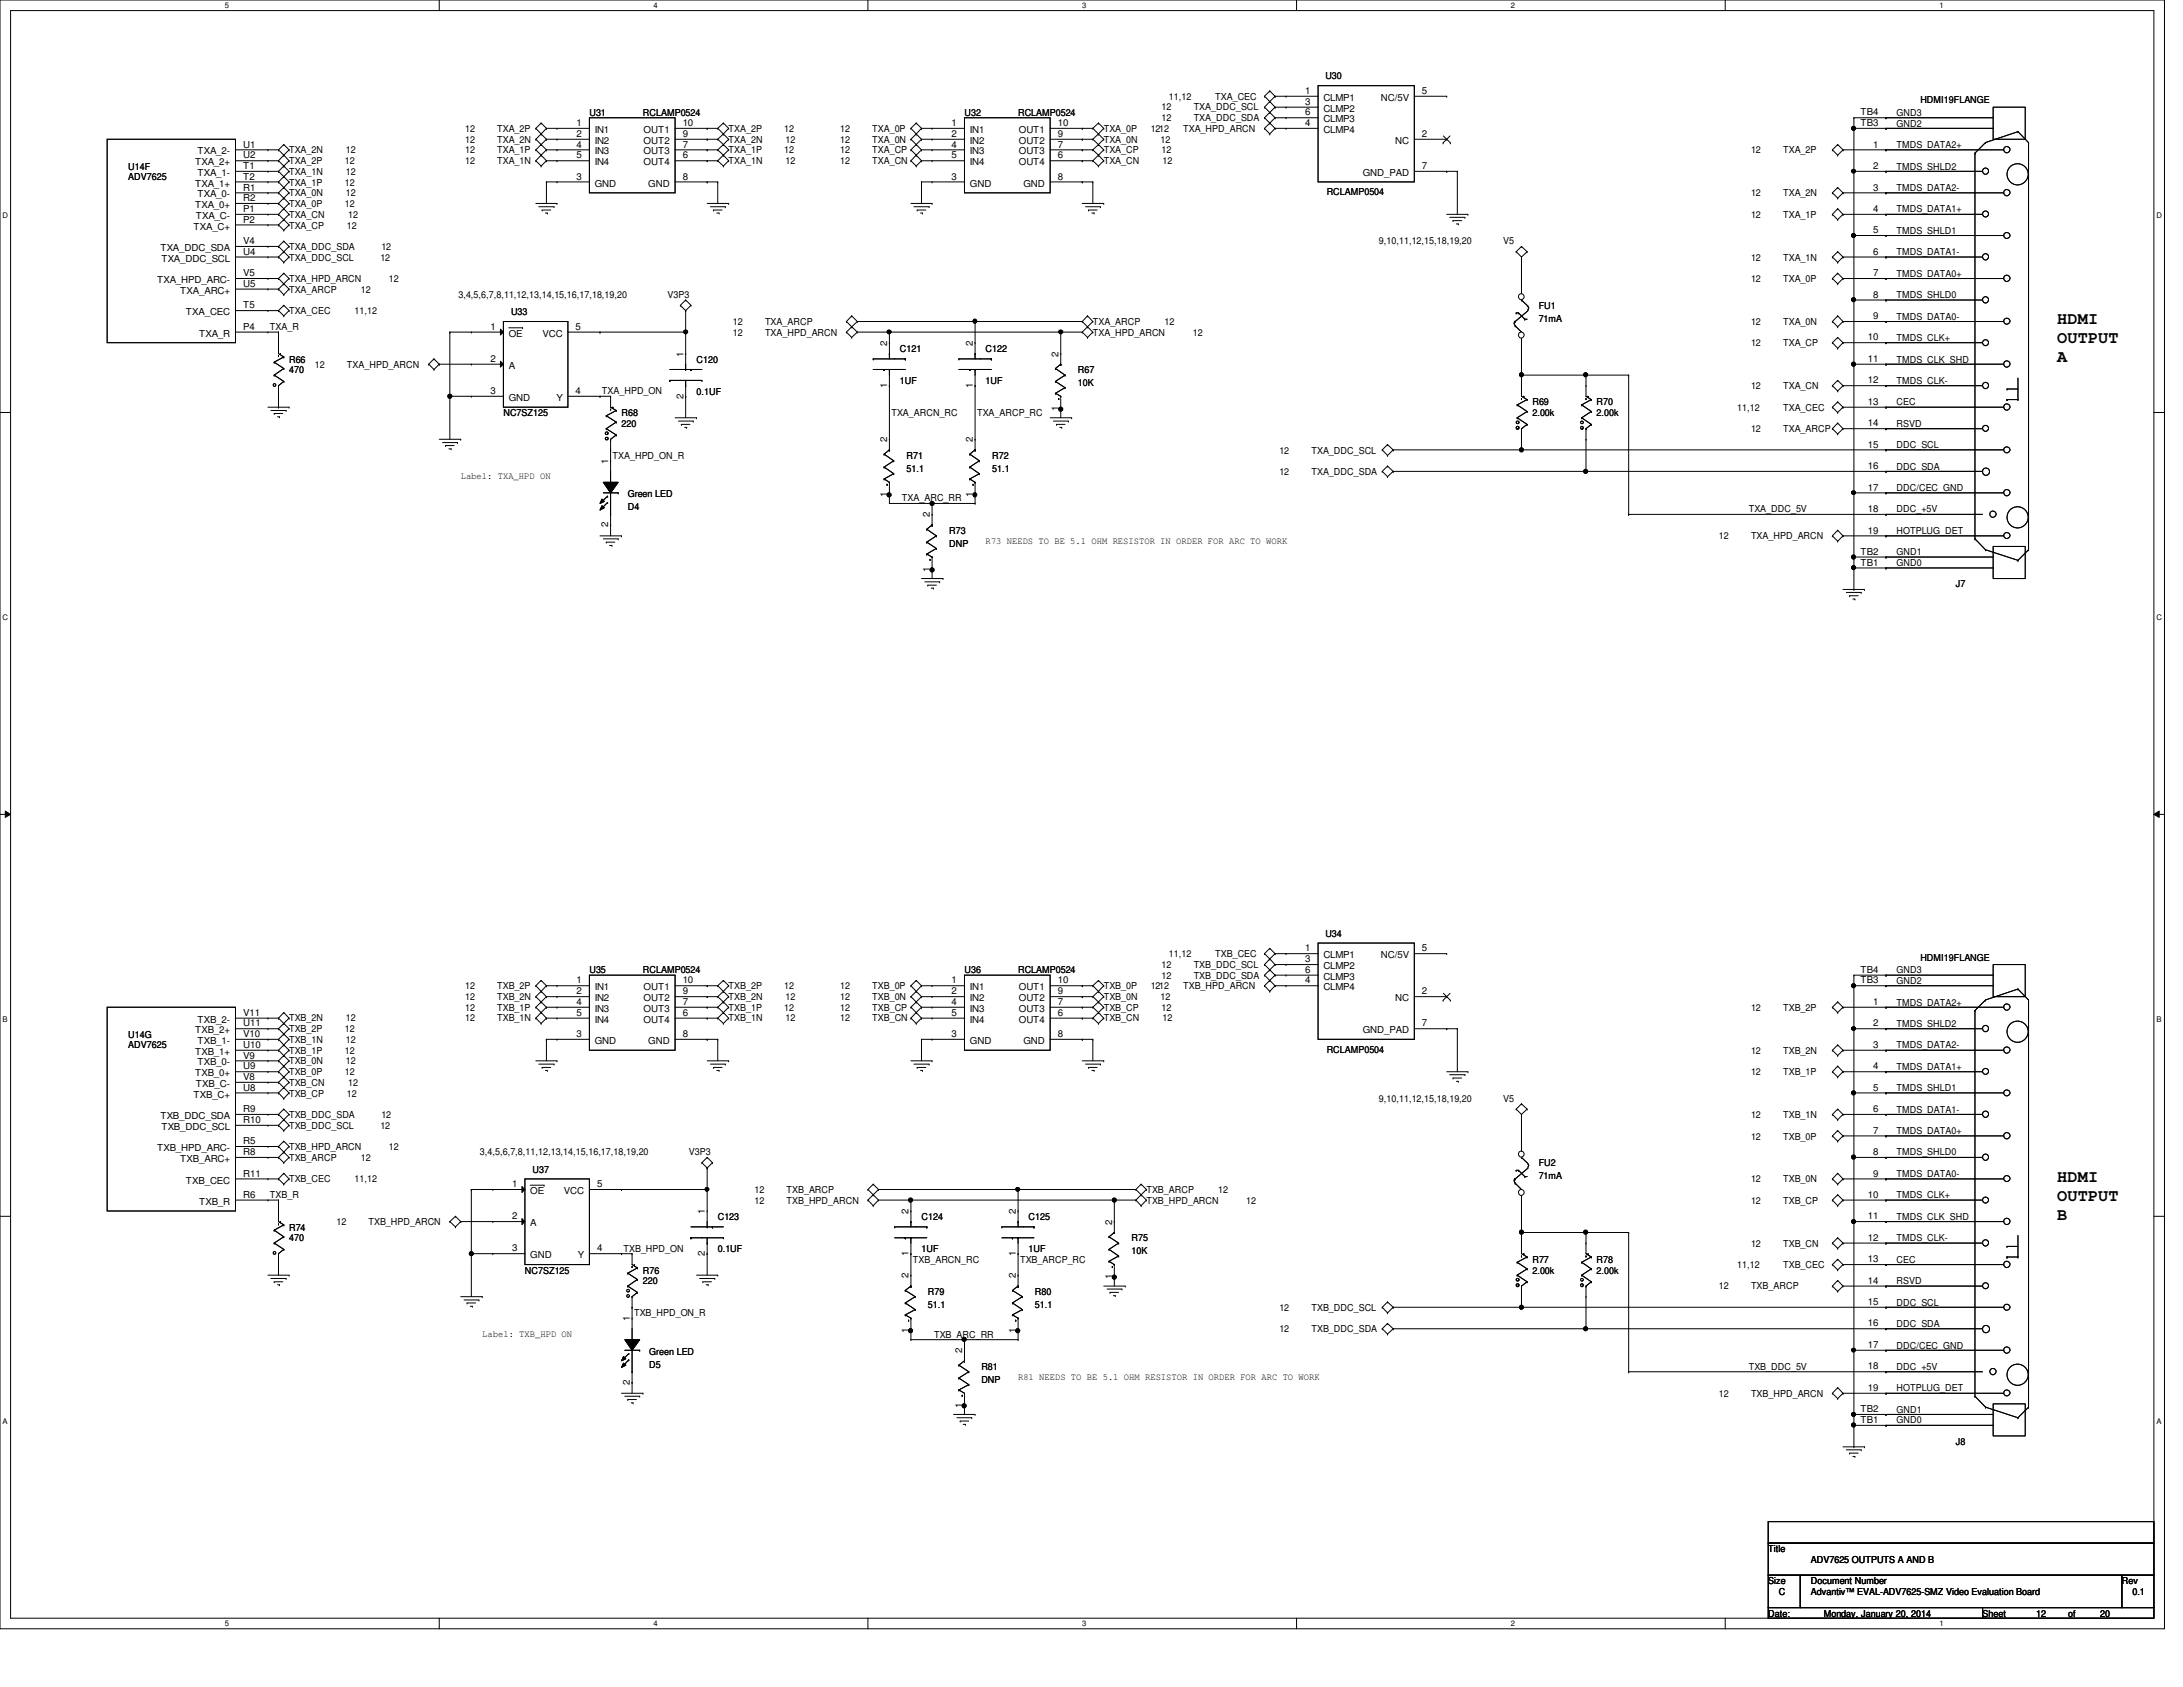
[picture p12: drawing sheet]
<svg xmlns="http://www.w3.org/2000/svg" width="279mm" height="216mm" viewBox="0 0 279 216" stroke-linecap="round" stroke-linejoin="round" font-family="sans-serif">
<defs><g id="words">
<g font-size="2.2">
<text x="263.3" y="41.5">HDMI</text>
<text x="263.3" y="43.9">OUTPUT</text>
<text x="263.3" y="46.4">A</text>
<text x="263.3" y="151.3">HDMI</text>
<text x="263.3" y="153.7">OUTPUT</text>
<text x="263.3" y="156.1">B</text>
</g>
<g font-size="1.2">
<text x="169.6" y="10.2">U30</text>
<text x="59.5" y="16.9">12</text>
<text x="63.6" y="16.9">TXA_2P</text>
<text x="73.8" y="16.1">1</text>
<text x="73.8" y="17.5">2</text>
<text x="75.4" y="14.9">U31</text>
<text x="76.1" y="17">IN1</text>
<text x="82.3" y="14.9">RCLAMP0524</text>
<text x="82.4" y="17">OUT1</text>
<text x="87.4" y="17.5">9</text>
<text x="87.4" y="16.1">10</text>
<text x="93.3" y="16.9">TXA_2P</text>
<text x="100.4" y="16.9">12</text>
<text x="107.5" y="16.9">12</text>
<text x="111.6" y="16.9">TXA_0P</text>
<text x="121.8" y="16.1">1</text>
<text x="121.8" y="17.5">2</text>
<text x="123.4" y="14.9">U32</text>
<text x="124.1" y="17">IN1</text>
<text x="130.3" y="14.9">RCLAMP0524</text>
<text x="130.4" y="17">OUT1</text>
<text x="135.4" y="17.5">9</text>
<text x="135.4" y="16.1">10</text>
<text x="141.3" y="16.9">TXA_0P</text>
<text x="147.3" y="16.9">1212</text>
<text x="148.7" y="14.1">12</text>
<text x="148.7" y="15.5">12</text>
<text x="149.6" y="12.8">11,12</text>
<text x="151.4" y="16.9">TXA_HPD_ARCN</text>
<text x="152.8" y="14.1">TXA_DDC_SCL</text>
<text x="152.8" y="15.5">TXA_DDC_SDA</text>
<text x="155.5" y="12.8">TXA_CEC</text>
<text x="167" y="12">1</text>
<text x="167" y="13.4">3</text>
<text x="167" y="14.8">6</text>
<text x="167" y="16.1">4</text>
<text x="169.4" y="12.9">CLMP1</text>
<text x="169.4" y="14.3">CLMP2</text>
<text x="169.4" y="15.7">CLMP3</text>
<text x="169.4" y="17">CLMP4</text>
<text x="176.7" y="12.9">NC/5V</text>
<text x="182" y="12">5</text>
<text x="182" y="17.5">2</text>
<text x="238.1" y="16.1">TB3</text>
<text x="238.1" y="14.8">TB4</text>
<text x="242.7" y="16.2">GND2</text>
<text x="242.7" y="14.9">GND3</text>
<text x="245.8" y="13.2">HDMI19FLANGE</text>
<text x="16.4" y="21.7">U14F</text>
<text x="16.4" y="23.1">ADV7625</text>
<text x="25" y="21.2">TXA_2+</text>
<text x="25" y="23.9">TXA_1+</text>
<text x="25.3" y="19.8">TXA_2-</text>
<text x="25.3" y="22.5">TXA_1-</text>
<text x="31.1" y="18.9">U1</text>
<text x="31.1" y="20.3">U2</text>
<text x="31.1" y="21.6">T1</text>
<text x="31.1" y="23">T2</text>
<text x="37" y="19.6">TXA_2N</text>
<text x="37" y="21">TXA_2P</text>
<text x="37" y="22.4">TXA_1N</text>
<text x="37" y="23.7">TXA_1P</text>
<text x="44.2" y="21">12</text>
<text x="44.2" y="23.7">12</text>
<text x="44.3" y="19.6">12</text>
<text x="44.3" y="22.4">12</text>
<text x="59.5" y="18.3">12</text>
<text x="59.5" y="19.6">12</text>
<text x="59.5" y="21">12</text>
<text x="63.6" y="18.3">TXA_2N</text>
<text x="63.6" y="19.6">TXA_1P</text>
<text x="63.6" y="21">TXA_1N</text>
<text x="73.8" y="18.9">4</text>
<text x="73.8" y="20.3">5</text>
<text x="73.8" y="23">3</text>
<text x="76.1" y="18.4">IN2</text>
<text x="76.1" y="19.8">IN3</text>
<text x="76.1" y="21.2">IN4</text>
<text x="76.1" y="23.9">GND</text>
<text x="82.4" y="21.2">OUT4</text>
<text x="82.4" y="19.8">OUT3</text>
<text x="82.4" y="18.4">OUT2</text>
<text x="83" y="23.9">GND</text>
<text x="87.4" y="23">8</text>
<text x="87.4" y="20.3">6</text>
<text x="87.4" y="18.9">7</text>
<text x="93.3" y="18.3">TXA_2N</text>
<text x="93.3" y="19.6">TXA_1P</text>
<text x="93.3" y="21">TXA_1N</text>
<text x="100.4" y="19.6">12</text>
<text x="100.5" y="18.3">12</text>
<text x="100.5" y="21">12</text>
<text x="107.5" y="18.3">12</text>
<text x="107.5" y="21">12</text>
<text x="107.5" y="19.6">12</text>
<text x="111.6" y="18.3">TXA_0N</text>
<text x="111.6" y="21">TXA_CN</text>
<text x="111.6" y="19.6">TXA_CP</text>
<text x="121.8" y="18.9">4</text>
<text x="121.8" y="20.3">5</text>
<text x="121.8" y="23">3</text>
<text x="124.1" y="18.4">IN2</text>
<text x="124.1" y="19.8">IN3</text>
<text x="124.1" y="21.2">IN4</text>
<text x="124.1" y="23.9">GND</text>
<text x="130.4" y="21.2">OUT4</text>
<text x="130.4" y="19.8">OUT3</text>
<text x="130.4" y="18.4">OUT2</text>
<text x="131" y="23.9">GND</text>
<text x="135.4" y="20.3">6</text>
<text x="135.4" y="18.9">7</text>
<text x="135.4" y="23">8</text>
<text x="141.3" y="19.6">TXA_CP</text>
<text x="141.3" y="18.3">TXA_0N</text>
<text x="141.3" y="21">TXA_CN</text>
<text x="148.5" y="18.3">12</text>
<text x="148.7" y="19.6">12</text>
<text x="148.8" y="21">12</text>
<text x="174.4" y="22.5">GND_PAD</text>
<text x="178.6" y="18.4">NC</text>
<text x="182" y="21.6">7</text>
<text x="224.1" y="19.6">12</text>
<text x="228.2" y="19.6">TXA_2P</text>
<text x="239.7" y="18.9">1</text>
<text x="239.7" y="21.6">2</text>
<text x="242.7" y="19">TMDS_DATA2+</text>
<text x="242.7" y="21.7">TMDS_SHLD2</text>
<text x="24.8" y="29.4">TXA_C+</text>
<text x="25" y="26.6">TXA_0+</text>
<text x="25.1" y="28">TXA_C-</text>
<text x="25.3" y="25.3">TXA_0-</text>
<text x="31.1" y="24.4">R1</text>
<text x="31.1" y="25.7">R2</text>
<text x="31.1" y="27.1">P1</text>
<text x="31.1" y="28.5">P2</text>
<text x="37" y="25.1">TXA_0N</text>
<text x="37" y="26.5">TXA_0P</text>
<text x="37" y="27.9">TXA_CN</text>
<text x="37" y="29.3">TXA_CP</text>
<text x="44.2" y="26.5">12</text>
<text x="44.3" y="25.1">12</text>
<text x="44.4" y="29.3">12</text>
<text x="44.6" y="27.9">12</text>
<text x="169.8" y="25">RCLAMP0504</text>
<text x="224.1" y="25.1">12</text>
<text x="224.1" y="27.9">12</text>
<text x="228.2" y="25.1">TXA_2N</text>
<text x="228.2" y="27.9">TXA_1P</text>
<text x="239.7" y="24.4">3</text>
<text x="239.7" y="27.1">4</text>
<text x="239.7" y="29.8">5</text>
<text x="242.7" y="24.4">TMDS_DATA2-</text>
<text x="242.7" y="27.2">TMDS_DATA1+</text>
<text x="242.7" y="29.9">TMDS_SHLD1</text>
<text x="20.5" y="32.1">TXA_DDC_SDA</text>
<text x="20.7" y="33.5">TXA_DDC_SCL</text>
<text x="31.1" y="35.3">V5</text>
<text x="31.1" y="31.2">V4</text>
<text x="31.1" y="32.6">U4</text>
<text x="37" y="32">TXA_DDC_SDA</text>
<text x="37" y="33.4">TXA_DDC_SCL</text>
<text x="48.7" y="33.4">12</text>
<text x="48.8" y="32">12</text>
<text x="176.5" y="31.3">9,10,11,12,15,18,19,20</text>
<text x="192.4" y="31.3">V5</text>
<text x="224.1" y="33.4">12</text>
<text x="228.2" y="33.4">TXA_1N</text>
<text x="239.7" y="32.6">6</text>
<text x="239.7" y="35.3">7</text>
<text x="242.7" y="32.7">TMDS_DATA1-</text>
<text x="242.7" y="35.4">TMDS_DATA0+</text>
<text x="20.1" y="36.2">TXA_HPD_ARC-</text>
<text x="23.1" y="37.6">TXA_ARC+</text>
<text x="23.8" y="40.3">TXA_CEC</text>
<text x="31.1" y="36.7">U5</text>
<text x="31.1" y="39.5">T5</text>
<text x="37" y="36.1">TXA_HPD_ARCN</text>
<text x="37" y="37.5">TXA_ARCP</text>
<text x="37" y="40.2">TXA_CEC</text>
<text x="45.4" y="40.2">11,12</text>
<text x="46.2" y="37.5">12</text>
<text x="49.8" y="36.1">12</text>
<text x="58.7" y="38.1">3,4,5,6,7,8,11,12,13,14,15,16,17,18,19,20</text>
<text x="65.4" y="40.3">U33</text>
<text x="85.4" y="38.1">V3P3</text>
<text x="93.8" y="41.6">12</text>
<text x="97.9" y="41.6">TXA_ARCP</text>
<text x="139.9" y="41.6">TXA_ARCP</text>
<text x="149.1" y="41.6">12</text>
<text x="196.9" y="39.5">FU1</text>
<text x="196.9" y="41.2">71mA</text>
<text x="224.1" y="36.1">12</text>
<text x="224.1" y="41.6">12</text>
<text x="228.2" y="36.1">TXA_0P</text>
<text x="228.2" y="41.6">TXA_0N</text>
<text x="239.7" y="38.1">8</text>
<text x="239.7" y="40.9">9</text>
<text x="242.7" y="38.1">TMDS_SHLD0</text>
<text x="242.7" y="40.9">TMDS_DATA0-</text>
<text x="25.5" y="43.1">TXA_R</text>
<text x="31.1" y="42.2">P4</text>
<text x="34.5" y="42.2">TXA_R</text>
<text x="37" y="47.8">470</text>
<text x="37" y="46.4">R66</text>
<text x="40.3" y="47.1">12</text>
<text x="44.4" y="47.1">TXA_HPD_ARCN</text>
<text x="62.8" y="42.2">1</text>
<text x="62.8" y="46.3">2</text>
<text x="65.1" y="43.1">OE</text>
<text x="65.1" y="47.2">A</text>
<text x="69.4" y="43.1">VCC</text>
<text x="73.7" y="42.2">5</text>
<text x="87.5" y="45.6" transform="rotate(-90 87.5 45.6)">1</text>
<text x="89.2" y="46.4">C120</text>
<text x="93.8" y="43">12</text>
<text x="97.9" y="43">TXA_HPD_ARCN</text>
<text x="113.5" y="44.3" transform="rotate(-90 113.5 44.3)">2</text>
<text x="115.2" y="45">C121</text>
<text x="124.5" y="44.3" transform="rotate(-90 124.5 44.3)">2</text>
<text x="126.2" y="45">C122</text>
<text x="135.5" y="45.6" transform="rotate(-90 135.5 45.6)">2</text>
<text x="138" y="47.8">R67</text>
<text x="139.9" y="43">TXA_HPD_ARCN</text>
<text x="152.7" y="43">12</text>
<text x="224.1" y="44.3">12</text>
<text x="228.2" y="44.3">TXA_CP</text>
<text x="239.1" y="43.6">10</text>
<text x="239.1" y="46.3">11</text>
<text x="242.7" y="43.6">TMDS_CLK+</text>
<text x="242.7" y="46.4">TMDS_CLK_SHD</text>
<text x="62.8" y="50.4">3</text>
<text x="64.4" y="53.3">NC7SZ125</text>
<text x="65.1" y="51.3">GND</text>
<text x="71.2" y="51.3">Y</text>
<text x="73.7" y="50.4">4</text>
<text x="77" y="50.5">TXA_HPD_ON</text>
<text x="79.5" y="53.3">R68</text>
<text x="87.5" y="51" transform="rotate(-90 87.5 51)">2</text>
<text x="89.2" y="50.5">0.1UF</text>
<text x="113.5" y="49.7" transform="rotate(-90 113.5 49.7)">1</text>
<text x="114.1" y="53.2">TXA_ARCN_RC</text>
<text x="115.2" y="49.1">1UF</text>
<text x="124.5" y="49.7" transform="rotate(-90 124.5 49.7)">1</text>
<text x="125.1" y="53.2">TXA_ARCP_RC</text>
<text x="126.2" y="49.1">1UF</text>
<text x="135.5" y="52.7" transform="rotate(-90 135.5 52.7)">1</text>
<text x="138" y="49.4">10K</text>
<text x="196.1" y="53.3">2.00k</text>
<text x="196.1" y="51.9">R69</text>
<text x="204.3" y="53.3">2.00k</text>
<text x="204.3" y="51.9">R70</text>
<text x="222.3" y="52.6">11,12</text>
<text x="224.1" y="49.8">12</text>
<text x="228.2" y="49.8">TXA_CN</text>
<text x="228.2" y="52.6">TXA_CEC</text>
<text x="239.1" y="49.1">12</text>
<text x="239.1" y="51.8">13</text>
<text x="242.7" y="49.1">TMDS_CLK-</text>
<text x="242.7" y="51.9">CEC</text>
<text x="77.9" y="59.4" transform="rotate(-90 77.9 59.4)">1</text>
<text x="78.4" y="58.7">TXA_HPD_ON_R</text>
<text x="79.5" y="54.6">220</text>
<text x="113.5" y="56.6" transform="rotate(-90 113.5 56.6)">2</text>
<text x="116" y="58.7">R71</text>
<text x="124.5" y="56.6" transform="rotate(-90 124.5 56.6)">2</text>
<text x="127" y="58.7">R72</text>
<text x="163.7" y="58">12</text>
<text x="167.9" y="58">TXA_DDC_SCL</text>
<text x="224.1" y="55.3">12</text>
<text x="228.2" y="55.3">TXA_ARCP</text>
<text x="239.1" y="54.6">14</text>
<text x="239.1" y="57.3">15</text>
<text x="242.7" y="54.6">RSVD</text>
<text x="242.7" y="57.4">DDC_SCL</text>
<text x="59" y="61.3">Label: TXA_HPD ON</text>
<text x="80.3" y="65.3">D4</text>
<text x="80.3" y="63.7">Green LED</text>
<text x="113.5" y="63.6" transform="rotate(-90 113.5 63.6)">1</text>
<text x="115.4" y="64.2">TXA_ARC_RR</text>
<text x="116" y="60.4">51.1</text>
<text x="124.5" y="63.6" transform="rotate(-90 124.5 63.6)">1</text>
<text x="127" y="60.4">51.1</text>
<text x="163.7" y="60.8">12</text>
<text x="167.9" y="60.8">TXA_DDC_SDA</text>
<text x="223.8" y="65.6">TXA_DDC_5V</text>
<text x="239.1" y="60">16</text>
<text x="239.1" y="62.8">17</text>
<text x="239.1" y="65.5">18</text>
<text x="242.7" y="60.1">DDC_SDA</text>
<text x="242.7" y="62.9">DDC/CEC_GND</text>
<text x="242.7" y="65.6">DDC_+5V</text>
<text x="77.9" y="67.5" transform="rotate(-90 77.9 67.5)">2</text>
<text x="119" y="66.2" transform="rotate(-90 119 66.2)">2</text>
<text x="121.5" y="68.3">R73</text>
<text x="121.5" y="70">DNP</text>
<text x="126.2" y="69.6">R73 NEEDS TO BE 5.1 OHM RESISTOR IN ORDER FOR ARC TO WORK</text>
<text x="220" y="69">12</text>
<text x="224.1" y="69">TXA_HPD_ARCN</text>
<text x="238.1" y="71">TB2</text>
<text x="239.1" y="68.3">19</text>
<text x="242.7" y="71.1">GND1</text>
<text x="242.7" y="68.3">HOTPLUG_DET</text>
<text x="119" y="73.2" transform="rotate(-90 119 73.2)">1</text>
<text x="238.1" y="72.4">TB1</text>
<text x="242.7" y="72.4">GND0</text>
<text x="250.3" y="75.2">J7</text>
<text x="169.6" y="119.9">U34</text>
<text x="73.8" y="125.9">1</text>
<text x="75.4" y="124.6">U35</text>
<text x="82.3" y="124.6">RCLAMP0524</text>
<text x="87.4" y="125.9">10</text>
<text x="121.8" y="125.9">1</text>
<text x="123.4" y="124.6">U36</text>
<text x="130.3" y="124.6">RCLAMP0524</text>
<text x="135.4" y="125.9">10</text>
<text x="148.7" y="123.9">12</text>
<text x="148.7" y="125.3">12</text>
<text x="149.6" y="122.5">11,12</text>
<text x="152.8" y="123.9">TXB_DDC_SCL</text>
<text x="152.8" y="125.3">TXB_DDC_SDA</text>
<text x="155.5" y="122.5">TXB_CEC</text>
<text x="167" y="121.8">1</text>
<text x="167" y="123.1">3</text>
<text x="167" y="124.5">6</text>
<text x="167" y="125.9">4</text>
<text x="169.4" y="122.6">CLMP1</text>
<text x="169.4" y="124">CLMP2</text>
<text x="169.4" y="125.4">CLMP3</text>
<text x="176.7" y="122.6">NC/5V</text>
<text x="182" y="121.8">5</text>
<text x="238.1" y="125.9">TB3</text>
<text x="238.1" y="124.5">TB4</text>
<text x="242.7" y="125.9">GND2</text>
<text x="242.7" y="124.6">GND3</text>
<text x="245.8" y="122.9">HDMI19FLANGE</text>
<text x="25.3" y="130.9">TXB_2-</text>
<text x="31.1" y="130">V11</text>
<text x="31.1" y="131.4">U11</text>
<text x="37" y="130.7">TXB_2N</text>
<text x="44.3" y="130.7">12</text>
<text x="59.5" y="126.6">12</text>
<text x="59.5" y="129.4">12</text>
<text x="59.5" y="128">12</text>
<text x="59.5" y="130.7">12</text>
<text x="63.6" y="126.6">TXB_2P</text>
<text x="63.6" y="129.4">TXB_1P</text>
<text x="63.6" y="128">TXB_2N</text>
<text x="63.6" y="130.7">TXB_1N</text>
<text x="73.8" y="127.3">2</text>
<text x="73.8" y="128.6">4</text>
<text x="73.8" y="130">5</text>
<text x="76.1" y="126.7">IN1</text>
<text x="76.1" y="128.1">IN2</text>
<text x="76.1" y="129.5">IN3</text>
<text x="76.1" y="130.9">IN4</text>
<text x="82.4" y="130.9">OUT4</text>
<text x="82.4" y="129.5">OUT3</text>
<text x="82.4" y="128.1">OUT2</text>
<text x="82.4" y="126.7">OUT1</text>
<text x="87.4" y="130">6</text>
<text x="87.4" y="128.6">7</text>
<text x="87.4" y="127.3">9</text>
<text x="93.3" y="126.6">TXB_2P</text>
<text x="93.3" y="129.4">TXB_1P</text>
<text x="93.3" y="128">TXB_2N</text>
<text x="93.3" y="130.7">TXB_1N</text>
<text x="100.4" y="126.6">12</text>
<text x="100.4" y="129.4">12</text>
<text x="100.5" y="128">12</text>
<text x="100.5" y="130.7">12</text>
<text x="107.5" y="128">12</text>
<text x="107.5" y="126.6">12</text>
<text x="107.5" y="130.7">12</text>
<text x="107.5" y="129.4">12</text>
<text x="111.6" y="128">TXB_0N</text>
<text x="111.6" y="126.6">TXB_0P</text>
<text x="111.6" y="130.7">TXB_CN</text>
<text x="111.6" y="129.4">TXB_CP</text>
<text x="121.8" y="127.3">2</text>
<text x="121.8" y="128.6">4</text>
<text x="121.8" y="130">5</text>
<text x="124.1" y="126.7">IN1</text>
<text x="124.1" y="128.1">IN2</text>
<text x="124.1" y="129.5">IN3</text>
<text x="124.1" y="130.9">IN4</text>
<text x="130.4" y="130.9">OUT4</text>
<text x="130.4" y="129.5">OUT3</text>
<text x="130.4" y="128.1">OUT2</text>
<text x="130.4" y="126.7">OUT1</text>
<text x="135.4" y="130">6</text>
<text x="135.4" y="128.6">7</text>
<text x="135.4" y="127.3">9</text>
<text x="141.3" y="126.6">TXB_0P</text>
<text x="141.3" y="128">TXB_0N</text>
<text x="141.3" y="129.4">TXB_CP</text>
<text x="141.3" y="130.7">TXB_CN</text>
<text x="147.3" y="126.6">1212</text>
<text x="148.5" y="128">12</text>
<text x="148.7" y="129.4">12</text>
<text x="148.8" y="130.7">12</text>
<text x="151.4" y="126.6">TXB_HPD_ARCN</text>
<text x="169.4" y="126.7">CLMP4</text>
<text x="178.6" y="128.1">NC</text>
<text x="182" y="131.4">7</text>
<text x="182" y="127.3">2</text>
<text x="224.1" y="129.4">12</text>
<text x="228.2" y="129.4">TXB_2P</text>
<text x="239.7" y="128.6">1</text>
<text x="239.7" y="131.4">2</text>
<text x="242.7" y="128.7">TMDS_DATA2+</text>
<text x="242.7" y="131.4">TMDS_SHLD2</text>
<text x="16.4" y="132.8">U14G</text>
<text x="16.4" y="134.2">ADV7625</text>
<text x="25" y="132.2">TXB_2+</text>
<text x="25" y="135">TXB_1+</text>
<text x="25" y="137.8">TXB_0+</text>
<text x="25.3" y="133.6">TXB_1-</text>
<text x="25.3" y="136.4">TXB_0-</text>
<text x="31.1" y="132.7">V10</text>
<text x="31.1" y="134.1">U10</text>
<text x="31.1" y="135.5">V9</text>
<text x="31.1" y="136.9">U9</text>
<text x="37" y="132.1">TXB_2P</text>
<text x="37" y="133.5">TXB_1N</text>
<text x="37" y="134.9">TXB_1P</text>
<text x="37" y="136.2">TXB_0N</text>
<text x="37" y="137.6">TXB_0P</text>
<text x="44.2" y="132.1">12</text>
<text x="44.2" y="134.9">12</text>
<text x="44.2" y="137.6">12</text>
<text x="44.3" y="133.5">12</text>
<text x="44.3" y="136.2">12</text>
<text x="73.8" y="132.7">3</text>
<text x="76.1" y="133.6">GND</text>
<text x="83" y="133.6">GND</text>
<text x="87.4" y="132.7">8</text>
<text x="121.8" y="132.7">3</text>
<text x="124.1" y="133.6">GND</text>
<text x="131" y="133.6">GND</text>
<text x="135.4" y="132.7">8</text>
<text x="169.8" y="134.7">RCLAMP0504</text>
<text x="174.4" y="132.2">GND_PAD</text>
<text x="224.1" y="134.9">12</text>
<text x="224.1" y="137.6">12</text>
<text x="228.2" y="134.9">TXB_2N</text>
<text x="228.2" y="137.6">TXB_1P</text>
<text x="239.7" y="134.1">3</text>
<text x="239.7" y="136.9">4</text>
<text x="242.7" y="134.2">TMDS_DATA2-</text>
<text x="242.7" y="136.9">TMDS_DATA1+</text>
<text x="20.5" y="143.2">TXB_DDC_SDA</text>
<text x="24.8" y="140.5">TXB_C+</text>
<text x="25.1" y="139.1">TXB_C-</text>
<text x="31.1" y="142.3">R9</text>
<text x="31.1" y="143.7">R10</text>
<text x="31.1" y="138.2">V8</text>
<text x="31.1" y="139.6">U8</text>
<text x="37" y="139">TXB_CN</text>
<text x="37" y="140.3">TXB_CP</text>
<text x="37" y="143.1">TXB_DDC_SDA</text>
<text x="44.4" y="140.3">12</text>
<text x="44.6" y="139">12</text>
<text x="48.8" y="143.1">12</text>
<text x="176.5" y="141">9,10,11,12,15,18,19,20</text>
<text x="192.4" y="141">V5</text>
<text x="224.1" y="143.1">12</text>
<text x="228.2" y="143.1">TXB_1N</text>
<text x="239.7" y="139.6">5</text>
<text x="239.7" y="142.3">6</text>
<text x="242.7" y="139.7">TMDS_SHLD1</text>
<text x="242.7" y="142.4">TMDS_DATA1-</text>
<text x="20.1" y="147.3">TXB_HPD_ARC-</text>
<text x="20.7" y="144.6">TXB_DDC_SCL</text>
<text x="23.1" y="148.7">TXB_ARC+</text>
<text x="31.1" y="146.4">R5</text>
<text x="31.1" y="147.8">R8</text>
<text x="37" y="144.4">TXB_DDC_SCL</text>
<text x="37" y="147.2">TXB_HPD_ARCN</text>
<text x="37" y="148.6">TXB_ARCP</text>
<text x="46.2" y="148.6">12</text>
<text x="48.7" y="144.4">12</text>
<text x="49.8" y="147.2">12</text>
<text x="61.4" y="147.9">3,4,5,6,7,8,11,12,13,14,15,16,17,18,19,20</text>
<text x="88.2" y="147.9">V3P3</text>
<text x="196.9" y="149.3">FU2</text>
<text x="224.1" y="145.8">12</text>
<text x="228.2" y="145.8">TXB_0P</text>
<text x="239.7" y="145.1">7</text>
<text x="239.7" y="147.8">8</text>
<text x="242.7" y="145.2">TMDS_DATA0+</text>
<text x="242.7" y="147.9">TMDS_SHLD0</text>
<text x="23.8" y="151.5">TXB_CEC</text>
<text x="25.5" y="154.2">TXB_R</text>
<text x="31.1" y="150.6">R11</text>
<text x="31.1" y="153.3">R6</text>
<text x="34.5" y="153.3">TXB_R</text>
<text x="37" y="151.3">TXB_CEC</text>
<text x="45.4" y="151.3">11,12</text>
<text x="65.5" y="151.9">1</text>
<text x="67.9" y="152.8">OE</text>
<text x="68.2" y="150.1">U37</text>
<text x="72.2" y="152.8">VCC</text>
<text x="76.4" y="151.9">5</text>
<text x="90.2" y="155.4" transform="rotate(-90 90.2 155.4)">1</text>
<text x="96.6" y="154.1">12</text>
<text x="96.6" y="152.7">12</text>
<text x="100.7" y="154.1">TXB_HPD_ARCN</text>
<text x="100.7" y="152.7">TXB_ARCP</text>
<text x="116.3" y="155.4" transform="rotate(-90 116.3 155.4)">2</text>
<text x="130" y="155.4" transform="rotate(-90 130 155.4)">2</text>
<text x="146.7" y="152.7">TXB_ARCP</text>
<text x="146.7" y="154.1">TXB_HPD_ARCN</text>
<text x="155.9" y="152.7">12</text>
<text x="159.5" y="154.1">12</text>
<text x="196.9" y="150.9">71mA</text>
<text x="224.1" y="151.3">12</text>
<text x="224.1" y="154.1">12</text>
<text x="228.2" y="151.3">TXB_0N</text>
<text x="228.2" y="154.1">TXB_CP</text>
<text x="239.1" y="153.3">10</text>
<text x="239.7" y="150.6">9</text>
<text x="242.7" y="150.6">TMDS_DATA0-</text>
<text x="242.7" y="153.4">TMDS_CLK+</text>
<text x="37" y="158.9">470</text>
<text x="37" y="157.5">R74</text>
<text x="43.1" y="156.8">12</text>
<text x="47.2" y="156.8">TXB_HPD_ARCN</text>
<text x="65.5" y="156">2</text>
<text x="65.5" y="160.1">3</text>
<text x="67.9" y="156.9">A</text>
<text x="67.9" y="161">GND</text>
<text x="74" y="161">Y</text>
<text x="76.4" y="160.1">4</text>
<text x="79.8" y="160.2">TXB_HPD_ON</text>
<text x="90.2" y="160.7" transform="rotate(-90 90.2 160.7)">2</text>
<text x="91.9" y="160.2">0.1UF</text>
<text x="91.9" y="156.1">C123</text>
<text x="116.3" y="160.7" transform="rotate(-90 116.3 160.7)">1</text>
<text x="116.8" y="161.6">TXB_ARCN_RC</text>
<text x="117.9" y="156.1">C124</text>
<text x="117.9" y="160.2">1UF</text>
<text x="130" y="160.7" transform="rotate(-90 130 160.7)">1</text>
<text x="130.6" y="161.6">TXB_ARCP_RC</text>
<text x="131.7" y="156.1">C125</text>
<text x="131.7" y="160.2">1UF</text>
<text x="142.3" y="156.8" transform="rotate(-90 142.3 156.8)">2</text>
<text x="144.8" y="158.9">R75</text>
<text x="144.8" y="160.5">10K</text>
<text x="196.1" y="161.6">R77</text>
<text x="204.3" y="161.6">R78</text>
<text x="224.1" y="159.6">12</text>
<text x="228.2" y="159.6">TXB_CN</text>
<text x="239.1" y="156">11</text>
<text x="239.1" y="158.8">12</text>
<text x="239.1" y="161.5">13</text>
<text x="242.7" y="156.1">TMDS_CLK_SHD</text>
<text x="242.7" y="158.9">TMDS_CLK-</text>
<text x="242.7" y="161.6">CEC</text>
<text x="67.2" y="163">NC7SZ125</text>
<text x="82.3" y="164.3">220</text>
<text x="82.3" y="163">R76</text>
<text x="116.3" y="163.6" transform="rotate(-90 116.3 163.6)">2</text>
<text x="118.7" y="165.7">R79</text>
<text x="118.7" y="167.3">51.1</text>
<text x="130" y="163.6" transform="rotate(-90 130 163.6)">2</text>
<text x="132.5" y="165.7">R80</text>
<text x="132.5" y="167.3">51.1</text>
<text x="142.3" y="163.7" transform="rotate(-90 142.3 163.7)">1</text>
<text x="163.7" y="167.8">12</text>
<text x="167.9" y="167.8">TXB_DDC_SCL</text>
<text x="196.1" y="163">2.00k</text>
<text x="204.3" y="163">2.00k</text>
<text x="220" y="165">12</text>
<text x="222.3" y="162.3">11,12</text>
<text x="224.1" y="165">TXB_ARCP</text>
<text x="228.2" y="162.3">TXB_CEC</text>
<text x="239.1" y="164.3">14</text>
<text x="239.1" y="167">15</text>
<text x="242.7" y="164.3">RSVD</text>
<text x="242.7" y="167.1">DDC_SCL</text>
<text x="61.7" y="171.1">Label: TXB_HPD ON</text>
<text x="80.6" y="169.1" transform="rotate(-90 80.6 169.1)">1</text>
<text x="81.2" y="168.4">TXB_HPD_ON_R</text>
<text x="83.1" y="173.4">Green LED</text>
<text x="116.3" y="170.6" transform="rotate(-90 116.3 170.6)">1</text>
<text x="119.5" y="171.2">TXB_ARC_RR</text>
<text x="123.1" y="173.2" transform="rotate(-90 123.1 173.2)">2</text>
<text x="130" y="170.6" transform="rotate(-90 130 170.6)">1</text>
<text x="163.7" y="170.5">12</text>
<text x="167.9" y="170.5">TXB_DDC_SDA</text>
<text x="239.1" y="169.8">16</text>
<text x="239.1" y="172.5">17</text>
<text x="242.7" y="169.8">DDC_SDA</text>
<text x="242.7" y="172.6">DDC/CEC_GND</text>
<text x="80.6" y="177.2" transform="rotate(-90 80.6 177.2)">2</text>
<text x="83.1" y="175">D5</text>
<text x="125.6" y="175.3">R81</text>
<text x="125.6" y="177">DNP</text>
<text x="130.3" y="176.6">R81 NEEDS TO BE 5.1 OHM RESISTOR IN ORDER FOR ARC TO WORK</text>
<text x="220" y="178.7">12</text>
<text x="223.8" y="175.3">TXB_DDC_5V</text>
<text x="224.1" y="178.7">TXB_HPD_ARCN</text>
<text x="239.1" y="175.3">18</text>
<text x="239.1" y="178">19</text>
<text x="242.7" y="175.3">DDC_+5V</text>
<text x="242.7" y="178.1">HOTPLUG_DET</text>
<text x="123.1" y="180.2" transform="rotate(-90 123.1 180.2)">1</text>
<text x="238.1" y="182.1">TB1</text>
<text x="238.1" y="180.7">TB2</text>
<text x="242.7" y="182.2">GND0</text>
<text x="242.7" y="180.8">GND1</text>
<text x="250.3" y="184.9">J8</text>
<text x="226.3" y="198.6">Title</text>
<text x="226.3" y="202.7">Size</text>
<text x="231.8" y="202.7">Document Number</text>
<text x="231.8" y="200">ADV7625 OUTPUTS A AND B</text>
<text x="271.6" y="202.7">Rev</text>
<text x="226.3" y="206.9">Date:</text>
<text x="227.7" y="204.1">C</text>
<text x="231.8" y="204.1">Advantiv™ EVAL-ADV7625-SMZ Video Evaluation Board</text>
<text x="233.4" y="206.9">Monday, January 20, 2014</text>
<text x="253.7" y="206.9">Sheet</text>
<text x="260.6" y="206.9">12</text>
<text x="264.7" y="206.9">of</text>
<text x="268.8" y="206.9">20</text>
<text x="272.9" y="204.1">0.1</text>
</g>
<g font-size="1">
<text x="28.8" y="1">5</text>
<text x="83.7" y="1">4</text>
<text x="138.5" y="1">3</text>
<text x="193.4" y="1">2</text>
<text x="248.2" y="1">1</text>
<text x=".3" y="27.9">D</text>
<text x="276" y="27.9">D</text>
<text x=".3" y="79.4">C</text>
<text x="276" y="79.4">C</text>
<text x=".3" y="130.8">B</text>
<text x="276" y="130.8">B</text>
<text x=".3" y="182.2">A</text>
<text x="276" y="182.2">A</text>
<text x="28.8" y="208.1">5</text>
<text x="83.7" y="208.1">4</text>
<text x="138.5" y="208.1">3</text>
<text x="193.4" y="208.1">2</text>
<text x="248.2" y="208.1">1</text>
</g>
</g></defs>
<path d="M0 0h277v208.4h-277zM1.4 1.4h274.3v205.7h-274.3z" fill="none" stroke="#000" stroke-width=".13"/>
<g fill="#fff">
<path d="M28.8 .1h.5v1.1h-.5z"/>
<path d="M28.8 207.2h.5v1.1h-.5z"/>
</g>
<path d="M56.2 0v1.4M56.2 207.1v1.3" fill="none" stroke="#000" stroke-width=".13"/>
<g fill="#fff">
<path d="M83.7 .1h.5v1.1h-.5z"/>
<path d="M83.7 207.2h.5v1.1h-.5z"/>
</g>
<path d="M111.1 0v1.4M111.1 207.1v1.3" fill="none" stroke="#000" stroke-width=".13"/>
<g fill="#fff">
<path d="M138.5 .1h.6v1.1h-.6z"/>
<path d="M138.5 207.2h.6v1.1h-.6z"/>
</g>
<path d="M165.9 0v1.4M165.9 207.1v1.3" fill="none" stroke="#000" stroke-width=".13"/>
<g fill="#fff">
<path d="M193.4 .1h.5v1.1h-.5z"/>
<path d="M193.4 207.2h.5v1.1h-.5z"/>
</g>
<path d="M220.8 0v1.4M220.8 207.1v1.3" fill="none" stroke="#000" stroke-width=".13"/>
<g fill="#fff">
<path d="M248.2 .1h.6v1.1h-.6z"/>
<path d="M248.2 207.2h.6v1.1h-.6z"/>
<path d="M.3 27.1h.8v1.1h-.8z"/>
<path d="M276 27.1h.7v1.1h-.7z"/>
<path d="M.3 78.5h.8v1.1h-.8z"/>
<path d="M276 78.5h.7v1.1h-.7z"/>
</g>
<path d="M0 52.8h1.4M275.7 52.8h1.3" fill="none" stroke="#000" stroke-width=".13"/>
<g fill="#fff">
<path d="M.3 129.9h.7v1.1h-.7z"/>
<path d="M276 129.9h.6v1.1h-.6z"/>
</g>
<path d="M0 104.2h1.4M.7 103.8l.7 .4-.7 .4zM275.7 104.2l.7-.4v.8zM275.7 104.2h1.3" fill="none" stroke="#000" stroke-width=".13"/>
<path d="M.7 103.8l.7 .4-.7 .4zM275.7 104.2l.7-.4v.8z" fill="#000"/>
<g fill="#fff">
<path d="M.3 181.4h.7v1.1h-.7z"/>
<path d="M276 181.4h.6v1.1h-.6z"/>
</g>
<g fill="none" stroke="#000" stroke-width=".13">
<path d="M34.3 19.2h1.3M35.6 19.2h.1M35.6 19.2l.7 .7M36.3 18.5h.1M36.3 19.9h.1M36.3 18.5l-.7 .7M36.3 18.5l.7 .7M36.3 19.9l-.7 .7M36.3 19.9l.7 .7M37 19.2h.1M37 19.2l-.7 .7M68.6 16.4h.1"/>
<path d="M68.6 17.8h.1M68.6 19.2h.1M68.6 16.4l.7 .7M68.6 17.8l1.3 1.4M68.6 19.2l.7 .7M69.3 15.7h.1M69.3 17.1h.1M69.3 18.5h.1M69.3 19.9h.1M69.3 15.7l.6 .7M69.3 15.7l-.7 .7M69.3 17.1l.6 .7"/>
<path d="M69.3 17.1l-.7 .7M69.3 19.9l.6 .7M69.3 19.9l-.7 .7M69.9 16.4h.1M69.9 19.2h.1M69.9 17.8h.1M69.9 16.4h1.4M69.9 19.2h1.4M69.9 17.8h1.4M69.9 16.4l-.6 .7M69.9 17.8l-1.3 1.4M69.9 19.2l-.6 .7"/>
<path d="M90.5 17.8h.1M90.5 16.4h.1M90.5 19.2h.1M90.5 16.4h1.4M90.5 19.2h1.4M90.5 17.8h1.4M91.9 16.4h.1M91.9 17.8h.1M91.9 19.2h.1M91.9 16.4l1.4 1.4M91.9 17.8l.7 .7M91.9 19.2l.7 .7"/>
<path d="M92.6 15.7h.1M92.6 17.1h.1M92.6 18.5h.1M92.6 19.9h.1M92.6 15.7l-.7 .7M92.6 15.7l.7 .7M92.6 17.1l-.7 .7M92.6 18.5l-.7 .7M92.6 18.5l.7 .7M92.6 19.9l.7 .7M93.3 16.4h.1M93.3 17.8h.1"/>
<path d="M93.3 19.2h.1M93.3 16.4l-.7 .7M93.3 17.8l-.7 .7M93.3 19.2l-1.4 1.4M116.6 16.4h.1M116.6 17.8h.1M116.6 19.2h.1M116.6 16.4l.7 .7M116.6 17.8l1.3 1.4M116.6 19.2l.7 .7M117.3 15.7h.1M117.3 17.1h.1"/>
<path d="M117.3 18.5h.1M117.3 19.9h.1M117.3 15.7l.6 .7M117.3 15.7l-.7 .7M117.3 17.1l.6 .7M117.3 17.1l-.7 .7M117.3 19.9l.6 .7M117.3 19.9l-.7 .7M117.9 16.4h.1M117.9 17.8h.1M117.9 19.2h.1M117.9 16.4h1.4"/>
<path d="M117.9 19.2h1.4M117.9 17.8h1.4M117.9 16.4l-.6 .7M117.9 17.8l-1.3 1.4M117.9 19.2l-.6 .7M138.5 19.2h.1M138.5 16.4h.1M138.5 17.8h.1M138.5 16.4h1.4M138.5 19.2h1.4M138.5 17.8h1.4M139.9 16.4h.1"/>
<path d="M139.9 19.2h.1M139.9 17.8h.1M139.9 16.4l1.4 1.4M139.9 19.2l.7 .7M139.9 17.8l.7 .7M140.6 15.7h.1M140.6 17.1h.1M140.6 18.5h.1M140.6 19.9h.1M140.6 15.7l-.7 .7M140.6 15.7l.7 .7M140.6 18.5l-.7 .7"/>
<path d="M140.6 18.5l.7 .7M140.6 17.1l-.7 .7M140.6 19.9l.7 .7M141.3 16.4h.1M141.3 19.2h.1M141.3 17.8h.1M141.3 16.4l-.7 .7M141.3 19.2l-1.4 1.4M141.3 17.8l-.7 .7M161.8 13.7h.1M161.8 12.3h.1M161.8 16.4h.1"/>
<path d="M161.8 15.1h.1M161.8 13.7l1.4 1.4M161.8 12.3l.7 .7M161.8 15.1l1.4 1.3M161.8 16.4l.7 .7M162.5 13h.1M162.5 14.4h.1M162.5 11.6h.1M162.5 15.7h.1M162.5 17.1h.1M162.5 13l.7 .7M162.5 13l-.7 .7"/>
<path d="M162.5 11.6l.7 .7M162.5 11.6l-.7 .7M163.2 16.4h.1M163.2 15.1h.1M163.2 13.7h.1M163.2 12.3h.1M163.2 15.1h1.4M163.2 16.4h1.4M163.2 13.7h1.4M163.2 12.3h1.4M163.2 13.7l-1.4 1.4M163.2 12.3l-.7 .7"/>
<path d="M163.2 15.1l-1.4 1.3M163.2 16.4l-.7 .7M234.5 19.2h.1M234.5 19.2l.7 .7M235.2 18.5h.1M235.2 19.9h.1M235.2 18.5l.7 .7M235.2 18.5l-.7 .7M235.9 19.2h.1M235.9 19.2h5.5M235.9 19.2l-.7 .7M237.3 15.1h.1"/>
<path d="M237.3 16.4h.1M237.3 15.1h4.1M237.3 15.1v60.3M237.3 16.4h4.1M34.3 21.9h1.3M34.3 35.6h1.3M34.3 32.9h1.3M34.3 27.4h1.3M34.3 24.7h1.3M34.3 20.6h1.3M34.3 23.3h1.3M34.3 26h1.3"/>
<path d="M34.3 28.8h1.3M34.3 31.5h1.3M34.3 37h1.3M34.3 39.8h1.3M35.6 20.6h.1M35.6 21.9h.1M35.6 23.3h.1M35.6 24.7h.1M35.6 26h.1M35.6 27.4h.1M35.6 28.8h.1M35.6 31.5h.1"/>
<path d="M35.6 32.9h.1M35.6 35.6h.1M35.6 37h.1M35.6 39.8h.1M35.6 20.6l1.4 1.3M35.6 21.9l1.4 1.4M35.6 23.3l.7 .7M35.6 24.7l1.4 1.3M35.6 26l.7 .7M35.6 27.4l.7 .7M35.6 28.8l.7 .7M35.6 31.5l1.4 1.4"/>
<path d="M35.6 32.9l.7 .7M35.6 35.6l1.4 1.4M35.6 37l.7 .7M35.6 39.8l.7 .6M36.3 21.3h.1M36.3 22.6h.1M36.3 24h.1M36.3 25.4h.1M36.3 26.7h.1M36.3 28.1h.1M36.3 29.5h.1M36.3 30.9h.1"/>
<path d="M36.3 32.2h.1M36.3 33.6h.1M36.3 35h.1M36.3 36.3h.1M36.3 37.7h.1M36.3 39.1h.1M36.3 24l-.7 .7M36.3 24l.7 .7M36.3 26.7l-.7 .7M36.3 26.7l.7 .7M36.3 28.1l.7 .7M36.3 30.9l-.7 .6"/>
<path d="M36.3 30.9l.7 .6M36.3 35l-.7 .6M36.3 35l.7 .6M36.3 39.1l-.7 .7M36.3 39.1l.7 .7M37 20.6h.1M37 21.9h.1M37 23.3h.1M37 24.7h.1M37 26h.1M37 27.4h.1M37 28.8h.1"/>
<path d="M37 31.5h.1M37 32.9h.1M37 35.6h.1M37 37h.1M37 39.8h.1M37 20.6l-1.4 1.3M37 21.9l-1.4 1.4M37 23.3l-.7 .7M37 24.7l-1.4 1.3M37 26l-.7 .7M37 27.4l-1.4 1.4M37 28.8l-.7 .7"/>
<path d="M37 31.5l-1.4 1.4M37 32.9l-.7 .7M37 35.6l-1.4 1.4M37 37l-.7 .7M37 39.8l-.7 .6M68.6 20.6h.1M68.6 26h2.7M68.6 20.6l.7 .7M69 26.5h1.9M69.3 21.3h.1M69.4 26.9h.1M69.4 26.9h1.1"/>
<path d="M69.8 27.3h.3M69.9 20.6h.1M69.9 23.3h.1M69.9 20.6h1.4M69.9 23.3h1.4M69.9 23.3v2.7M69.9 20.6l-.6 .7M70.1 27.3h.1M70.9 26.5h.1M71.3 26h.1M87.1 39.1h.1M87.1 39.1l.7 .7"/>
<path d="M87.8 39.8h.1M87.8 38.4h.1M87.8 39.8v5.5M87.8 38.4l.6 .7M87.8 38.4l-.7 .7M88.4 39.1h.1M88.4 39.1l-.6 .7M90.5 20.6h.1M90.5 23.3h.1M90.5 20.6h1.4M90.5 23.3h1.4M90.5 26h2.8"/>
<path d="M90.9 26.5h1.9M91.3 26.9h.1M91.3 26.9h1.1M91.7 27.3h.3M91.9 23.3h.1M91.9 20.6h.1M91.9 23.3v2.7M91.9 20.6l.7 .7M92 27.3h.1M92.6 21.3h.1M92.8 26.5h.1M93.3 26h.1"/>
<path d="M93.3 20.6h.1M93.3 20.6l-.7 .7M116.6 20.6h.1M116.6 26h2.7M116.6 20.6l.7 .7M117 26.5h1.9M117.3 21.3h.1M117.4 26.9h.1M117.4 26.9h1.1M117.8 27.3h.3M117.9 20.6h.1M117.9 23.3h.1"/>
<path d="M117.9 20.6h1.4M117.9 23.3h1.4M117.9 23.3v2.7M117.9 20.6l-.6 .7M118.1 27.3h.1M118.9 26.5h.1M119.3 26h.1M138.5 20.6h.1M138.5 23.3h.1M138.5 20.6h1.4M138.5 23.3h1.4M138.5 26h2.8"/>
<path d="M138.9 26.5h1.9M139.3 26.9h.1M139.3 26.9h1.1M139.7 27.3h.3M139.9 23.3h.1M139.9 20.6h.1M139.9 23.3v2.7M139.9 20.6l.7 .7M140 27.3h.1M140.6 21.3h.1M140.8 26.5h.1M141.3 26h.1"/>
<path d="M141.3 20.6h.1M141.3 20.6l-.7 .7M185.2 21.9h.1M185.2 21.9h1.3M185.2 27.4h2.7M185.5 27.8h2M186 28.2h.1M186 28.2h1.1M186.4 28.7h.2M186.5 21.9h.1M186.5 21.9v5.5M186.6 28.7h.1"/>
<path d="M187.5 27.8h.1M187.9 27.4h.1M194.1 32.2h.1M194.1 32.2l.6 .7M194.7 34.3h.1M194.7 31.5h.1M194.7 32.9h.1M194.7 32.9v1.4M194.7 31.5l.8 .7M194.7 31.5l-.6 .7M195.5 32.2h.1M195.5 32.2l-.8 .7"/>
<path d="M234.5 24.7h.1M234.5 27.4h.1M234.5 32.9h.1M234.5 35.6h.1M234.5 24.7l.7 .7M234.5 27.4l.7 .7M234.5 32.9l.7 .7M234.5 35.6l.7 .7M235.2 24h.1M235.2 25.4h.1M235.2 26.7h.1M235.2 28.1h.1"/>
<path d="M235.2 32.2h.1M235.2 33.6h.1M235.2 35h.1M235.2 36.3h.1M235.2 24l.7 .7M235.2 24l-.7 .7M235.2 26.7l.7 .7M235.2 26.7l-.7 .7M235.2 32.2l.7 .7M235.2 32.2l-.7 .7M235.2 35l.7 .6M235.2 35l-.7 .6"/>
<path d="M235.9 35.6h.1M235.9 32.9h.1M235.9 27.4h.1M235.9 24.7h.1M235.9 35.6h5.5M235.9 32.9h5.5M235.9 27.4h5.5M235.9 24.7h5.5M235.9 24.7l-.7 .7M235.9 27.4l-.7 .7M235.9 32.9l-.7 .7M235.9 35.6l-.7 .7"/>
<path d="M237.3 21.9h.1M237.3 30.1h.1M237.3 38.4h.1M237.3 21.9h4.1M237.3 30.1h4.1M237.3 38.4h4.1M34.3 52.1h2.7M34.3 42.5h1.3M34.7 52.5h1.9M35.1 52.9h.1M35.1 52.9h1.1M35.5 53.3h.3"/>
<path d="M35.6 42.5h.1M35.6 52.1h.1M35.6 42.5v1.4M35.6 50.7v1.4M35.8 53.3h.1M36.3 40.4h.1M36.6 52.5h.1M37 52.1h.1M54.9 46.6h.1M54.9 46.6l.6 .7M55.5 45.9h.1M55.5 47.3h.1"/>
<path d="M55.5 45.9l.7 .7M55.5 45.9l-.6 .7M56.2 46.6h.1M56.2 46.6h4.1M56.2 56.2h2.8M56.2 46.6l-.7 .7M56.6 56.6h1.9M57 57h.1M57 57h1.1M57.4 57.4h.3M57.6 50.7h.1M57.6 42.5h.1"/>
<path d="M57.6 42.5v13.7M57.6 42.5h2.7M57.6 50.7h2.7M57.7 57.4h.1M58.5 56.6h.1M59 56.2h.1M76.8 50.7h.1M76.8 42.5h.1M76.8 42.5h11M76.8 50.7h1.3M78.1 57.6h.1M78.1 57.6v1.4"/>
<path d="M86.4 53.5h2.8M86.8 53.9h1.9M87.2 54.3h.1M87.2 54.3h1.1M87.6 54.7h.3M87.8 42.5h.1M87.8 50.7h.1M87.8 50.7v2.8M87.9 54.7h.1M88.7 53.9h.1M89.2 53.5h.1M108.3 42.5h.1"/>
<path d="M108.3 41.1h.1M108.3 42.5l.7 .7M108.3 41.1l.7 .7M109 41.8h.1M109 43.2h.1M109 40.4h.1M109 41.8l.7 .7M109 41.8l-.7 .7M109 40.4l.7 .7M109 40.4l-.7 .7M109.7 42.5h.1M109.7 41.1h.1"/>
<path d="M109.7 41.1h28.8M109.7 42.5h28.8M109.7 42.5l-.7 .7M109.7 41.1l-.7 .7M113.8 42.5h.1M113.8 49.4h.1M113.8 42.5v1.4M113.8 49.4v6.8M124.6 40.9h.2l.2 .1-.1 .3-.1 .1-.2-.1zM124.8 41.1h.1M124.8 49.4h.1M124.8 41.1v2.8"/>
<path d="M124.8 49.4v6.8M134.4 53.5h2.8M134.8 53.9h1.9M135.2 54.3h.1M135.2 54.3h1.1M135.6 54.7h.3M135.8 42.5h.1M135.8 52.4h.1M135.8 52.1h.1M135.8 42.5v2.8M135.8 52.1v1.4M135.9 54.7h.1"/>
<path d="M136.7 53.9h.1M137.2 53.5h.1M138.5 41.1h.1M138.5 42.5h.1M138.5 41.1l1.4 1.4M138.5 42.5l.7 .7M139.2 40.4h.1M139.2 41.8h.1M139.2 43.2h.1M139.2 40.4l-.7 .7M139.2 40.4l.7 .7M139.9 41.1h.1"/>
<path d="M139.9 42.5h.1M139.9 41.1l-1.4 1.4M139.9 42.5l-.7 .7M176.9 57.6h.1M176.9 57.6l.7 .7M177.6 56.9h.1M177.6 58.3h.1M177.6 59.6h.1M177.6 56.9l.7 .7M177.6 56.9l-.7 .7M177.6 59.6l.7 .7M177.6 59.6l-.7 .7"/>
<path d="M178.3 57.6h.1M178.3 57.6h63.1M178.3 57.6l-.7 .7M194.7 57.6h.1M194.7 48h.1M194.7 46.6v2.8M194.7 56.2v1.4M194.7 48h13.7M203 48h.1M203 48v1.4M203 56.2v4.1M208.4 48h.1"/>
<path d="M208.4 48v17.8M234.5 41.1h.1M234.5 43.9h.1M234.5 49.4h.1M234.5 52.1h.1M234.5 54.9h.1M234.5 41.1l.7 .7M234.5 43.9l.7 .7M234.5 49.4l.7 .6M234.5 52.1l.7 .7M234.5 54.9l.7 .6M235.2 40.4h.1"/>
<path d="M235.2 41.8h.1M235.2 43.2h.1M235.2 44.6h.1M235.2 48.7h.1M235.2 50h.1M235.2 51.4h.1M235.2 52.8h.1M235.2 54.1h.1M235.2 55.5h.1M235.2 40.4l.7 .7M235.2 40.4l-.7 .7M235.2 43.2l.7 .7"/>
<path d="M235.2 43.2l-.7 .7M235.2 48.7l.7 .7M235.2 48.7l-.7 .7M235.2 51.4l.7 .7M235.2 51.4l-.7 .7M235.2 54.1l.7 .8M235.2 54.1l-.7 .8M235.9 52.1h.1M235.9 49.4h.1M235.9 43.9h.1M235.9 41.1h.1M235.9 54.9h.1"/>
<path d="M235.9 52.1h5.5M235.9 49.4h5.5M235.9 43.9h5.5M235.9 41.1h5.5M235.9 54.9h5.5M235.9 41.1l-.7 .7M235.9 43.9l-.7 .7M235.9 49.4l-.7 .6M235.9 52.1l-.7 .7M235.9 54.9l-.7 .6M237.3 46.6h.1M237.3 46.6h4.1"/>
<path d="M241.4 54.9h.1M76.8 68.6h2.7M77.2 69h1.9M77.6 69.4h.1M77.6 69.4h1.1M78 69.8h.3M78.1 67.2h.1M78.1 67.2v1.4M78.3 69.8h.1M79.1 69h.1M79.5 68.6h.1M113.8 63.1h.1"/>
<path d="M113.8 63.3h.1M113.8 63.1v1.3h11M117.9 74h2.8M118.4 74.5h1.9M118.7 74.9h.1M118.7 74.9h1.1M119.2 75.3h.3M119.3 72.9h.1M119.3 64.4h.1M119.3 72.7h.1M119.3 64.4v1.4M119.3 72.7v1.3"/>
<path d="M119.5 75.3h.1M120.3 74.5h.1M120.7 74h.1M124.6 63.1h.2l.2 .1-.1 .3-.1 .1-.2-.1zM124.8 63.1h.1M124.8 63.3h.1M124.8 64.4h.1M124.8 63.1v1.3M176.9 60.3h.1M176.9 60.3l.7 .7M177.6 61h.1M178.3 60.3h.1"/>
<path d="M178.3 60.3h63.1M178.3 60.3l-.7 .7M203 60.3h.1M208.4 65.8h.1M208.4 65.8h33M234.5 68.6h.1M234.5 68.6l.7 .7M235.2 67.9h.1M235.2 69.3h.1M235.2 67.9l.7 .7M235.2 67.9l-.7 .7M235.9 68.6h.1"/>
<path d="M235.9 68.6h5.5M235.9 75.4h2.7M235.9 68.6l-.7 .7M236.3 75.8h1.9M236.7 76.2h.1M236.7 76.2h1.1M237.2 76.7h.2M237.3 63.1h.1M237.3 71.3h.1M237.3 72.7h.1M237.3 75.4h.1M237.3 63.1h4.1"/>
<path d="M237.3 71.3h4.1M237.3 72.7h4.1M237.4 76.7h.1M238.2 75.8h.1M238.6 75.4h.1M34.3 130.3h1.3M34.3 133h1.3M34.3 131.7h1.3M34.3 135.8h1.3M34.3 134.4h1.3M34.3 138.5h1.3M34.3 137.2h1.3"/>
<path d="M34.3 139.9h1.3M35.6 130.3h.1M35.6 133h.1M35.6 131.7h.1M35.6 135.8h.1M35.6 134.4h.1M35.6 138.5h.1M35.6 137.2h.1M35.6 139.9h.1M35.6 130.3l1.4 1.4M35.6 131.7l1.4 1.3M35.6 133l.7 .7"/>
<path d="M35.6 134.4l1.4 1.4M35.6 135.8l.7 .6M35.6 137.2l1.4 1.3M35.6 138.5l1.4 1.4M35.6 139.9l.7 .7M36.3 131h.1M36.3 132.3h.1M36.3 129.6h.1M36.3 133.7h.1M36.3 135.1h.1M36.3 136.4h.1M36.3 137.8h.1"/>
<path d="M36.3 139.2h.1M36.3 129.6l-.7 .7M36.3 129.6l.7 .7M36.3 133.7l-.7 .7M36.3 133.7l.7 .7M36.3 136.4l-.7 .8M36.3 136.4l.7 .8M37 131.7h.1M37 130.3h.1M37 133h.1M37 134.4h.1M37 135.8h.1"/>
<path d="M37 137.2h.1M37 138.5h.1M37 139.9h.1M37 130.3l-1.4 1.4M37 131.7l-1.4 1.3M37 133l-.7 .7M37 134.4l-1.4 1.4M37 135.8l-.7 .6M37 137.2l-1.4 1.3M37 138.5l-1.4 1.4M37 139.9l-.7 .7M68.6 126.2h.1"/>
<path d="M68.6 128.9h.1M68.6 127.6h.1M68.6 130.3h.1M68.6 135.8h2.7M68.6 126.2l.7 .7M68.6 127.6l1.3 1.3M68.6 128.9l.7 .7M68.6 130.3l.7 .7M69 136.2h1.9M69.3 125.5h.1M69.3 126.9h.1M69.3 128.2h.1"/>
<path d="M69.3 129.6h.1M69.3 131h.1M69.3 125.5l.6 .7M69.3 125.5l-.7 .7M69.3 126.9l.6 .7M69.3 126.9l-.7 .7M69.3 129.6l.6 .7M69.3 129.6l-.7 .7M69.4 136.6h.1M69.4 136.6h1.1M69.8 137h.3M69.9 126.2h.1"/>
<path d="M69.9 128.9h.1M69.9 130.3h.1M69.9 127.6h.1M69.9 133h.1M69.9 133v2.8M69.9 130.3h1.4M69.9 133h1.4M69.9 126.2h1.4M69.9 128.9h1.4M69.9 127.6h1.4M69.9 126.2l-.6 .7M69.9 127.6l-1.3 1.3"/>
<path d="M69.9 128.9l-.6 .7M69.9 130.3l-.6 .7M70.1 137h.1M70.9 136.2h.1M71.3 135.8h.1M90.5 128.9h.1M90.5 130.3h.1M90.5 126.2h.1M90.5 127.6h.1M90.5 133h.1M90.5 130.3h1.4M90.5 133h1.4"/>
<path d="M90.5 135.8h2.8M90.5 126.2h1.4M90.5 128.9h1.4M90.5 127.6h1.4M90.9 136.2h1.9M91.3 136.6h.1M91.3 136.6h1.1M91.7 137h.3M91.9 133h.1M91.9 126.2h.1M91.9 128.9h.1M91.9 127.6h.1"/>
<path d="M91.9 130.3h.1M91.9 133v2.8M91.9 126.2l1.4 1.4M91.9 128.9l.7 .7M91.9 127.6l.7 .6M91.9 130.3l.7 .7M92 137h.1M92.6 125.5h.1M92.6 126.9h.1M92.6 128.2h.1M92.6 129.6h.1M92.6 131h.1"/>
<path d="M92.6 125.5l-.7 .7M92.6 125.5l.7 .7M92.6 128.2l-.7 .7M92.6 128.2l.7 .7M92.6 126.9l-.7 .7M92.6 129.6l.7 .7M92.8 136.2h.1M93.3 135.8h.1M93.3 126.2h.1M93.3 128.9h.1M93.3 127.6h.1M93.3 130.3h.1"/>
<path d="M93.3 126.2l-.7 .7M93.3 128.9l-1.4 1.4M93.3 127.6l-.7 .6M93.3 130.3l-.7 .7M116.6 127.6h.1M116.6 126.2h.1M116.6 130.3h.1M116.6 128.9h.1M116.6 135.8h2.7M116.6 127.6l1.3 1.3M116.6 126.2l.7 .7M116.6 130.3l.7 .7"/>
<path d="M116.6 128.9l.7 .7M117 136.2h1.9M117.3 126.9h.1M117.3 128.2h.1M117.3 125.5h.1M117.3 129.6h.1M117.3 131h.1M117.3 126.9l.6 .7M117.3 126.9l-.7 .7M117.3 125.5l.6 .7M117.3 125.5l-.7 .7M117.3 129.6l.6 .7"/>
<path d="M117.3 129.6l-.7 .7M117.4 136.6h.1M117.4 136.6h1.1M117.8 137h.3M117.9 126.2h.1M117.9 127.6h.1M117.9 130.3h.1M117.9 128.9h.1M117.9 133h.1M117.9 133v2.8M117.9 130.3h1.4M117.9 133h1.4"/>
<path d="M117.9 126.2h1.4M117.9 128.9h1.4M117.9 127.6h1.4M117.9 127.6l-1.3 1.3M117.9 126.2l-.6 .7M117.9 130.3l-.6 .7M117.9 128.9l-.6 .7M118.1 137h.1M118.9 136.2h.1M119.3 135.8h.1M138.5 127.6h.1M138.5 126.2h.1"/>
<path d="M138.5 130.3h.1M138.5 128.9h.1M138.5 133h.1M138.5 130.3h1.4M138.5 133h1.4M138.5 135.8h2.8M138.5 126.2h1.4M138.5 128.9h1.4M138.5 127.6h1.4M138.9 136.2h1.9M139.3 136.6h.1M139.3 136.6h1.1"/>
<path d="M139.7 137h.3M139.9 133h.1M139.9 126.2h.1M139.9 127.6h.1M139.9 128.9h.1M139.9 130.3h.1M139.9 133v2.8M139.9 126.2l1.4 1.4M139.9 127.6l.7 .6M139.9 128.9l.7 .7M139.9 130.3l.7 .7M140 137h.1"/>
<path d="M140.6 125.5h.1M140.6 126.9h.1M140.6 128.2h.1M140.6 129.6h.1M140.6 131h.1M140.6 125.5l-.7 .7M140.6 125.5l.7 .7M140.6 126.9l-.7 .7M140.6 128.2l-.7 .7M140.6 128.2l.7 .7M140.6 129.6l.7 .7M140.8 136.2h.1"/>
<path d="M141.3 135.8h.1M141.3 126.2h.1M141.3 127.6h.1M141.3 128.9h.1M141.3 130.3h.1M141.3 127.6l-.7 .6M141.3 128.9l-1.4 1.4M141.3 130.3l-.7 .7M141.3 126.2l-.7 .7M161.8 123.4h.1M161.8 126.2h.1M161.8 122h.1"/>
<path d="M161.8 124.8h.1M161.8 123.4l1.4 1.4M161.8 124.8l1.4 1.4M161.8 126.2l.7 .7M161.8 122l.7 .7M162.5 122.7h.1M162.5 124.1h.1M162.5 125.5h.1M162.5 126.9h.1M162.5 121.4h.1M162.5 121.4l-.7 .6M162.5 122.7l.7 .7"/>
<path d="M162.5 122.7l-.7 .7M162.5 121.4l.7 .6M163.2 124.8h.1M163.2 126.2h.1M163.2 122h.1M163.2 123.4h.1M163.2 124.8h1.4M163.2 126.2h1.4M163.2 122h1.4M163.2 123.4h1.4M163.2 122l-.7 .7M163.2 123.4l-1.4 1.4"/>
<path d="M163.2 124.8l-1.4 1.4M163.2 126.2l-.7 .7M185.2 131.7h.1M185.2 131.7h1.3M185.2 137.2h2.7M185.5 137.5h2M186 138h.1M186 138h1.1M186.4 138.4h.2M186.5 131.7h.1M186.5 131.7v5.5M186.6 138.4h.1"/>
<path d="M187.5 137.5h.1M187.9 137.2h.1M234.5 128.9h.1M234.5 134.4h.1M234.5 137.2h.1M234.5 128.9l.7 .7M234.5 134.4l.7 .7M234.5 137.2l.7 .6M235.2 128.2h.1M235.2 129.6h.1M235.2 133.7h.1M235.2 135.1h.1"/>
<path d="M235.2 136.4h.1M235.2 137.8h.1M235.2 128.2l.7 .7M235.2 128.2l-.7 .7M235.2 133.7l.7 .7M235.2 133.7l-.7 .7M235.2 136.4l.7 .8M235.2 136.4l-.7 .8M235.9 137.2h.1M235.9 128.9h.1M235.9 134.4h.1M235.9 134.4h5.5"/>
<path d="M235.9 137.2h5.5M235.9 128.9h5.5M235.9 128.9l-.7 .7M235.9 134.4l-.7 .7M235.9 137.2l-.7 .6M237.3 124.8h.1M237.3 131.7h.1M237.3 126.2h.1M237.3 139.9h.1M237.3 124.8v60.4M237.3 131.7h4.1M237.3 139.9h4.1"/>
<path d="M237.3 124.8h4.1M237.3 126.2h4.1M0 155.7h1.4M34.3 142.6h1.3M34.3 144h1.3M34.3 146.7h1.3M34.3 148.1h1.3M34.3 150.9h1.3M34.3 153.6h1.3M35.6 142.6h.1M35.6 144h.1M35.6 146.7h.1"/>
<path d="M35.6 148.1h.1M35.6 150.9h.1M35.6 153.6h.1M35.6 153.6v1.4M35.6 144l.7 .7M35.6 142.6l.7 .7M35.6 146.7l.7 .7M35.6 148.1l.7 .7M35.6 150.9l.7 .7M36.3 140.6h.1M36.3 143.3h.1M36.3 144.7h.1"/>
<path d="M36.3 141.9h.1M36.3 146h.1M36.3 147.4h.1M36.3 148.8h.1M36.3 150.2h.1M36.3 151.6h.1M36.3 143.3l-.7 .7M36.3 143.3l.7 .7M36.3 141.9l-.7 .7M36.3 141.9l.7 .7M36.3 146l-.7 .7M36.3 146l.7 .7"/>
<path d="M36.3 147.4l-.7 .7M36.3 147.4l.7 .7M36.3 150.2l-.7 .7M36.3 150.2l.7 .7M37 144h.1M37 142.6h.1M37 146.7h.1M37 148.1h.1M37 150.9h.1M37 144l-.7 .7M37 142.6l-.7 .7M37 146.7l-.7 .7"/>
<path d="M37 148.1l-.7 .7M37 150.9l-.7 .7M57.6 156.3h.1M57.6 156.3l.7 .7M58.3 155.7h.1M58.3 157h.1M58.3 155.7l.7 .6M58.3 155.7l-.7 .6M59 156.3h.1M59 156.3h4.1M59 156.3l-.7 .7M60.3 152.2h.1"/>
<path d="M60.3 152.2v13.7M60.3 152.2h2.8M79.5 152.2h.1M79.5 152.2h11M89.8 148.8h.1M89.8 148.8l.7 .7M90.3 152h.3l.1 .2-.1 .2h-.1h-.2zM90.5 152.2h.1M90.5 149.5h.1M90.5 148.1h.1M90.5 149.5v5.5M90.5 148.1l.7 .7"/>
<path d="M90.5 148.1l-.7 .7M91.2 148.8h.1M91.2 148.8l-.7 .7M111.1 153.6h.1M111.1 152.2h.1M111.1 153.6l.7 .7M111.1 152.2l.7 .7M111.8 152.9h.1M111.8 154.3h.1M111.8 151.6h.1M111.8 152.9l.6 .7M111.8 151.6l.6 .6"/>
<path d="M111.8 151.6l-.7 .6M112.4 153.6h.1M112.4 152.2h.1M112.4 153.6h33M112.4 152.2h33M112.4 152.2l-1.3 1.4M112.4 153.6l-.6 .7M116.6 153.6h.1M116.6 153.6v1.4M130.3 152.2h.1M130.3 152.2v2.8M142.6 153.6h.1"/>
<path d="M142.6 153.6v2.7M145.4 152.2h.1M145.4 153.6h.1M145.4 152.2l1.3 1.4M145.4 153.6l.6 .7M146 151.6h.1M146 152.9h.1M146 154.3h.1M146 151.6l-.6 .6M146 151.6l.7 .6M146.7 152.2h.1M146.7 153.6h.1"/>
<path d="M146.7 152.2l-1.3 1.4M146.7 153.6l-.7 .7M193.9 150.8l-.1 .3 .1 .3M193.9 151.4h.1M193.9 150.9h.1M193.9 151.4l.8 .8M194.1 141.9h.1M194.1 149.8h.1M194.1 141.9l.6 .7M194.1 149.8h.3M194.4 149.8h.1M194.4 149.8l.8 .8"/>
<path d="M194.7 157.7h.1M194.7 144h.1M194.7 141.3h.1M194.7 142.6h.1M194.7 148.1h.1M194.7 142.6v1.4M194.7 156.3v2.8M194.7 157.7h13.7M194.7 141.3l.8 .6M194.7 141.3l-.6 .6M194.7 148.1l.9 .8M195.2 150.6h.1"/>
<path d="M195.2 150.6h.3M195.5 141.9h.1M195.5 141.9l-.8 .7M195.5 149l.2 .2-.2 .2M195.6 149.5l-1.7 1.4M203 157.7h.1M203 157.7v1.4M208.4 157.7h.1M208.4 157.7v17.9M234.5 142.6h.1M234.5 145.4h.1M234.5 150.9h.1"/>
<path d="M234.5 153.6h.1M234.5 159.1h.1M234.5 142.6l.7 .7M234.5 145.4l.7 .6M234.5 150.9l.7 .7M234.5 153.6l.7 .7M234.5 159.1l.7 .7M235.2 141.9h.1M235.2 143.3h.1M235.2 144.7h.1M235.2 146h.1M235.2 150.2h.1"/>
<path d="M235.2 151.6h.1M235.2 152.9h.1M235.2 154.3h.1M235.2 158.4h.1M235.2 159.8h.1M235.2 141.9l.7 .7M235.2 141.9l-.7 .7M235.2 144.7l.7 .7M235.2 144.7l-.7 .7M235.2 150.2l.7 .7M235.2 150.2l-.7 .7M235.2 152.9l.7 .7"/>
<path d="M235.2 152.9l-.7 .7M235.2 158.4l.7 .7M235.2 158.4l-.7 .7M235.9 159.1h.1M235.9 145.4h.1M235.9 150.9h.1M235.9 153.6h.1M235.9 142.6h.1M235.9 142.6h5.5M235.9 150.9h5.5M235.9 153.6h5.5M235.9 159.1h5.5"/>
<path d="M235.9 145.4h5.5M235.9 142.6l-.7 .7M235.9 145.4l-.7 .6M235.9 150.9l-.7 .7M235.9 153.6l-.7 .7M235.9 159.1l-.7 .7M237.3 148.1h.1M237.3 156.3h.1M237.3 148.1h4.1M237.3 156.3h4.1M275.7 155.7h1.3M34.3 163.2h2.7"/>
<path d="M34.7 163.6h1.9M35.1 164h.1M35.1 164h1.1M35.5 164.4h.3M35.6 161.8h.1M35.6 161.8v1.4M35.8 164.4h.1M36.6 163.6h.1M37 163.2h.1M59 165.9h2.7M59.4 166.4h1.9M59.8 166.8h.1"/>
<path d="M59.8 166.8h1.1M60.2 167.2h.3M60.3 160.4h.1M60.3 160.4h2.8M60.5 167.2h.1M61.3 166.4h.1M61.7 165.9h.1M79.5 160.4h.1M79.5 178.3h2.8M79.5 160.4h1.4M80 178.7h1.9M80.3 179.1h.1"/>
<path d="M80.3 179.1h1.1M80.8 179.5h.2M80.9 167.3h.1M80.9 176.9h.1M80.9 167.3v1.4M80.9 176.9v1.4M81 179.5h.1M81.9 178.7h.1M82.3 178.3h.1M89.2 163.2h2.7M89.5 163.6h2M90 164h.1"/>
<path d="M90 164h1.1M90.4 164.4h.2M90.5 160.4h.1M90.5 160.4v2.8M90.6 164.4h.1M91.5 163.6h.1M91.9 163.2h.1M116.6 160.4h.1M116.6 170.3h.1M116.6 171.4h.1M116.6 160.4v2.8M116.6 170.1v1.3"/>
<path d="M116.6 171.4h13.7M123.4 171.4h.1M123.4 179.9h.1M123.4 179.7h.1M123.4 171.4v1.4M123.4 179.7v1.3M130.3 160.4h.1M130.3 170.3h.1M130.3 170.1h.1M130.3 171.4h.1M130.3 160.4v2.8M130.3 170.1v1.3"/>
<path d="M141.3 164.6h2.7M141.7 165h1.9M142.1 165.4h.1M142.1 165.4h1.1M142.5 165.8h.2M142.6 163.5h.1M142.6 163.2h.1M142.6 163.2v1.4M142.7 165.8h.1M143.6 165h.1M144 164.6h.1M176.9 167.3h.1"/>
<path d="M176.9 170.1h.1M176.9 167.3l.7 .7M176.9 170.1l.7 .6M177.6 166.6h.1M177.6 168h.1M177.6 169.4h.1M177.6 170.7h.1M177.6 166.6l.7 .7M177.6 166.6l-.7 .7M177.6 169.4l.7 .7M177.6 169.4l-.7 .7M178.3 170.1h.1"/>
<path d="M178.3 167.3h.1M178.3 167.3h63.1M178.3 170.1h63.1M178.3 167.3l-.7 .7M178.3 170.1l-.7 .6M194.7 167.3h.1M194.7 165.9v1.4M203 170.1h.1M203 165.9v4.2M208.4 175.6h.1M208.4 175.6h33M234.5 178.3h.1"/>
<path d="M234.5 161.8h.1M234.5 164.6h.1M234.5 178.3l.7 .7M234.5 161.8l.7 .7M234.5 164.6l.7 .7M235.2 177.6h.1M235.2 179h.1M235.2 161.2h.1M235.2 162.5h.1M235.2 163.9h.1M235.2 165.3h.1M235.2 177.6l.7 .7"/>
<path d="M235.2 177.6l-.7 .7M235.2 161.2l.7 .6M235.2 161.2l-.7 .6M235.2 163.9l.7 .7M235.2 163.9l-.7 .7M235.9 178.3h.1M235.9 161.8h.1M235.9 164.6h.1M235.9 178.3h5.5M235.9 161.8h5.5M235.9 164.6h5.5M235.9 178.3l-.7 .7"/>
<path d="M235.9 161.8l-.7 .7M235.9 164.6l-.7 .7M237.3 172.8h.1M237.3 172.8h4.1M241.4 164.6h.1M122 181h2.8M122.5 181.4h1.9M122.9 181.9h.1M122.9 181.9h1.1M123.3 182.3h.3M123.6 182.3h.1M124.4 181.4h.1"/>
<path d="M124.8 181h.1M226.3 194.7h49.4v2.8h-49.4zM226.3 197.5h49.4v4.1h-49.4zM235.9 185.2h2.7M236.3 185.5h1.9M236.7 186h.1M236.7 186h1.1M237.2 186.4h.2M237.3 182.4h.1M237.3 181h.1M237.3 185.2h.1M237.3 182.4h4.1"/>
<path d="M237.3 181h4.1M237.4 186.4h.1M238.2 185.5h.1M238.6 185.2h.1M226.3 201.6h4.1v4.1h-4.1zM226.3 205.7h27.4v1.4h-27.4zM230.4 201.6h41.2v4.1h-41.2zM253.7 205.7h22v1.4h-22zM271.6 201.6h4.1v4.1h-4.1z"/>
<circle cx="237.2" cy="16.4" r=".26"/>
<circle cx="237.2" cy="38.4" r=".26"/>
<circle cx="237.2" cy="30.1" r=".26"/>
<circle cx="237.2" cy="21.9" r=".25"/>
<circle cx="57.6" cy="50.7" r=".26"/>
<circle cx="87.8" cy="42.5" r=".25"/>
<circle cx="113.8" cy="42.5" r=".25"/>
<circle cx="135.8" cy="52.4" r=".26"/>
<circle cx="135.8" cy="42.5" r=".25"/>
<circle cx="194.7" cy="57.6" r=".26"/>
<circle cx="194.7" cy="48" r=".26"/>
<circle cx="202.9" cy="48" r=".26"/>
<circle cx="237.2" cy="46.6" r=".26"/>
<circle cx="113.8" cy="63.3" r=".26"/>
<circle cx="119.3" cy="72.9" r=".26"/>
<circle cx="119.3" cy="64.4" r=".26"/>
<circle cx="202.9" cy="60.3" r=".26"/>
<circle cx="237.2" cy="71.3" r=".26"/>
<circle cx="237.2" cy="72.6" r=".26"/>
<circle cx="237.2" cy="63" r=".25"/>
<circle cx="237.2" cy="126.2" r=".26"/>
<circle cx="237.2" cy="139.9" r=".26"/>
<circle cx="237.2" cy="131.6" r=".25"/>
<circle cx="116.5" cy="153.6" r=".26"/>
<circle cx="130.3" cy="152.2" r=".25"/>
<circle cx="142.6" cy="153.6" r=".26"/>
<circle cx="194.7" cy="157.7" r=".26"/>
<circle cx="202.9" cy="157.7" r=".26"/>
<circle cx="237.2" cy="148.1" r=".26"/>
<circle cx="237.2" cy="156.3" r=".26"/>
<circle cx="60.3" cy="160.4" r=".26"/>
<circle cx="116.5" cy="170.3" r=".26"/>
<circle cx="123.4" cy="179.9" r=".26"/>
<circle cx="123.4" cy="171.4" r=".26"/>
<circle cx="130.3" cy="170.3" r=".26"/>
<circle cx="142.6" cy="163.5" r=".26"/>
<circle cx="194.7" cy="167.3" r=".26"/>
<circle cx="202.9" cy="170.1" r=".26"/>
<circle cx="237.2" cy="172.8" r=".25"/>
<circle cx="237.2" cy="182.4" r=".26"/>
<circle cx="237.2" cy="181" r=".26"/>
</g>
<g fill="#000">
<path d="M124.6 40.9h.2l.2 .1-.1 .3-.1 .1-.2-.1z" fill-rule="evenodd"/>
<path d="M124.6 63.1h.2l.2 .1-.1 .3-.1 .1-.2-.1z" fill-rule="evenodd"/>
<path d="M90.3 152h.3l.1 .2-.1 .2h-.1h-.2z" fill-rule="evenodd"/>
<circle cx="237.2" cy="16.4" r=".26"/>
<circle cx="237.2" cy="38.4" r=".26"/>
<circle cx="237.2" cy="30.1" r=".26"/>
<circle cx="237.2" cy="21.9" r=".25"/>
<circle cx="57.6" cy="50.7" r=".26"/>
<circle cx="87.8" cy="42.5" r=".25"/>
<circle cx="113.8" cy="42.5" r=".25"/>
<circle cx="135.8" cy="52.4" r=".26"/>
<circle cx="135.8" cy="42.5" r=".25"/>
<circle cx="194.7" cy="57.6" r=".26"/>
<circle cx="194.7" cy="48" r=".26"/>
<circle cx="202.9" cy="48" r=".26"/>
<circle cx="237.2" cy="46.6" r=".26"/>
<circle cx="113.8" cy="63.3" r=".26"/>
<circle cx="119.3" cy="72.9" r=".26"/>
<circle cx="119.3" cy="64.4" r=".26"/>
<circle cx="202.9" cy="60.3" r=".26"/>
<circle cx="237.2" cy="71.3" r=".26"/>
<circle cx="237.2" cy="72.6" r=".26"/>
<circle cx="237.2" cy="63" r=".25"/>
<circle cx="237.2" cy="126.2" r=".26"/>
<circle cx="237.2" cy="139.9" r=".26"/>
<circle cx="237.2" cy="131.6" r=".25"/>
<circle cx="116.5" cy="153.6" r=".26"/>
<circle cx="130.3" cy="152.2" r=".25"/>
<circle cx="142.6" cy="153.6" r=".26"/>
<circle cx="194.7" cy="157.7" r=".26"/>
<circle cx="202.9" cy="157.7" r=".26"/>
<circle cx="237.2" cy="148.1" r=".26"/>
<circle cx="237.2" cy="156.3" r=".26"/>
<circle cx="60.3" cy="160.4" r=".26"/>
<circle cx="116.5" cy="170.3" r=".26"/>
<circle cx="123.4" cy="179.9" r=".26"/>
<circle cx="123.4" cy="171.4" r=".26"/>
<circle cx="130.3" cy="170.3" r=".26"/>
<circle cx="142.6" cy="163.5" r=".26"/>
<circle cx="194.7" cy="167.3" r=".26"/>
<circle cx="202.9" cy="170.1" r=".26"/>
<circle cx="237.2" cy="172.8" r=".25"/>
<circle cx="237.2" cy="182.4" r=".26"/>
<circle cx="237.2" cy="181" r=".26"/>
</g>
<circle cx="194.7" cy="152.6" r=".38" fill="#fff"/>
<g fill="none" stroke="#000" stroke-width=".13">
<path d="M194.7 156.3h.1M194.7 153v3.3"/>
<circle cx="194.7" cy="152.6" r=".38"/>
</g>
<circle cx="194.7" cy="147.7" r=".38" fill="#fff"/>
<g fill="none" stroke="#000" stroke-width=".13">
<path d="M194.7 38.4h.1M194.7 38.4l.9 .8M195.5 39.2l.2 .3-.2 .2M195.6 39.8l-1.7 1.3M85.7 48.7h.1M85.7 47.3h4.1M85.7 48.7h4.1M87.8 49.4h.1M87.8 47.3h.1M87.8 45.3h.1M87.8 50.7h.1M87.8 45.3v2"/>
<path d="M87.8 48.7v2M88.4 47.3h.1M89.8 48.7h.1M135.1 50.3h.1M135.1 48.8h.1M135.1 47.2h.1M135.1 50.3l.7 .4M135.1 48.8l1.2 .8M135.1 47.2l1.2 .8M135.5 51h.1M135.8 46.6h.1M135.8 50.7h.1"/>
<path d="M135.8 52.4h.1M135.8 45.3h.1M135.8 46.6l-.7 .6M135.8 45.3v1.3M135.8 51v1.4M136.3 49.6h.1M136.3 48h.1M136.3 49.6l-1.2 .7M136.3 48l-1.2 .8M193.9 41.1l-.1 .3 .1 .3M193.9 41.7h.1M193.9 41.1h.1"/>
<path d="M193.9 41.7l.8 .8M194.1 40h.1M194.1 40h.3M194.4 40h.1M194.4 40l.8 .9M195.2 40.9h.1M195.2 40.9h.3M202.4 51.8h.1M202.4 53.5h.1M202.4 51.8l1.3 .9M202.4 53.5l1.3 .8M203 54.9h.1"/>
<path d="M203 51h.1M203 49.4h.1M203 56.2h.1M203 49.4v1.3l.7 .4M203 54.9v1.3M203.2 50.7h.1M203.7 51.1h.1M203.7 52.7h.1M203.7 54.3h.1M203.7 51.1l-1.3 .7M203.7 52.7l-1.3 .8M203.7 54.3l-.7 .6"/>
<path d="M119.3 126.2h.1M119.3 127.6h.1M119.3 128.9h.1M119.3 130.3h.1M119.3 133h.1M119.3 126.2h4.1M119.3 127.6h4.1M119.3 128.9h4.1M119.3 130.3h4.1M119.3 133h4.1M123.4 124.8h11v9.6h-11zM134.4 126.2h4.1"/>
<path d="M134.4 127.6h4.1M134.4 128.9h4.1M134.4 130.3h4.1M134.4 133h4.1M138.5 130.3h.1M138.5 128.9h.1M138.5 127.6h.1M138.5 126.2h.1M138.5 133h.1M63.1 152.2h.1M63.1 156.3h.1M63.1 152.2h4.1"/>
<path d="M63.1 156.3h4.1M66.8 151.8l.4 .4-.4 .4zM66.8 156l.4 .3-.4 .4zM67.2 150.9h8.2v10.9h-8.2zM67.9 151.7h1.7M69.6 151.7h.1M75.4 152.2h4.1M79.5 152.2h.1M88.4 158.4h.1M88.4 157h4.2M88.4 158.4h4.2M90.5 159.1h.1"/>
<path d="M90.5 157h.1M90.5 155h.1M90.5 155v2M90.5 158.4v2M91.2 157h.1M92.6 158.4h.1M194.7 144h.1M194.7 144v3.3M63.1 160.4h.1M63.1 160.4h4.1M75.4 160.4h4.1M79.5 160.4h.1"/>
<path d="M90.5 160.4h.1M115.9 168.3h.1M115.9 166.8h.1M115.9 165.1h.1M115.9 168.3l.7 .4M115.9 166.8l1.2 .8M115.9 165.1l1.2 .8M116.3 169h.1M116.6 164.6h.1M116.6 168.7h.1M116.6 170.3h.1M116.6 163.2h.1"/>
<path d="M116.6 164.6l-.7 .5M116.6 163.2v1.4M116.6 169v1.3M117.1 167.6h.1M117.1 165.9h.1M117.1 167.6l-1.2 .7M117.1 165.9l-1.2 .9M122.7 177.9h.1M122.7 176.4h.1M122.7 174.7h.1M122.7 177.9l.7 .4M122.7 176.4l1.3 .8"/>
<path d="M122.7 174.7l1.3 .9M123.1 178.6h.1M123.4 174.2h.1M123.4 178.3h.1M123.4 179.9h.1M123.4 172.8h.1M123.4 174.2l-.7 .5M123.4 172.8v1.4M123.4 178.6v1.3M124 177.2h.1M124 175.6h.1M124 177.2l-1.3 .7"/>
<path d="M124 175.6l-1.3 .8M129.6 168.3h.1M129.6 166.8h.1M129.6 165.1h.1M129.6 168.3l.7 .4M129.6 166.8l1.3 .8M129.6 165.1l1.3 .8M130 169h.1M130.3 164.6h.1M130.3 168.7h.1M130.3 170.3h.1M130.3 163.2h.1"/>
<path d="M130.3 164.6l-.7 .5M130.3 163.2v1.4M130.3 169v1.3M130.9 167.6h.1M130.9 165.9h.1M130.9 167.6l-1.3 .7M130.9 165.9l-1.3 .9"/>
<circle cx="194.7" cy="147.7" r=".38"/>
</g>
<path d="M202.4 54.7h.1v.1zM202.4 54l.1 .1z" fill="none" stroke="#000" stroke-width=".38"/>
<path d="M66.8 151.8l.4 .4-.4 .4zM66.8 156l.4 .3-.4 .4z" fill="#000"/>
<circle cx="194.7" cy="42.9" r=".38" fill="#fff"/>
<g fill="none" stroke="#000" stroke-width=".13">
<path d="M194.7 46.6h.1M194.7 43.3v3.3"/>
<circle cx="194.7" cy="42.9" r=".38"/>
</g>
<circle cx="194.7" cy="38" r=".38" fill="#fff"/>
<g fill="none" stroke="#000" stroke-width=".13">
<path d="M13.7 17.8h16.4v26.1h-16.4zM30.1 19.2h4.2M34.3 19.2h.1M71.3 16.4h.1M71.3 17.8h.1M71.3 19.2h.1M71.3 16.4h4.1M71.3 17.8h4.1M71.3 19.2h4.1M75.4 15.1h11v9.6h-11zM86.4 16.4h4.1M86.4 17.8h4.1"/>
<path d="M86.4 19.2h4.1M90.5 19.2h.1M90.5 17.8h.1M90.5 16.4h.1M119.3 16.4h.1M119.3 17.8h.1M119.3 19.2h.1M119.3 16.4h4.1M119.3 17.8h4.1M119.3 19.2h4.1M123.4 15.1h11v9.6h-11zM134.4 16.4h4.1"/>
<path d="M134.4 17.8h4.1M134.4 19.2h4.1M138.5 19.2h.1M138.5 17.8h.1M138.5 16.4h.1M164.6 12.3h.1M164.6 13.7h.1M164.6 15.1h.1M164.6 16.4h.1M164.6 16.4h4.1M164.6 15.1h4.1M164.6 12.3h4.1"/>
<path d="M164.6 13.7h4.1M168.7 11h12.3v12.3h-12.3zM181 17.8h4.2M181 12.3h4.2M184.7 18.3h.1M184.7 17.4l.9 .9M185.2 17.8h.1M185.2 12.3h.1M185.6 17.4l-.9 .9M185.6 18.3h.1M241.4 15.1h.1M241.4 16.4h.1"/>
<path d="M241.4 19.2h.1M241.4 16.4h13.7M241.4 19.2h15.1M241.4 15.1h13.7M252.8 19.6h.1M252.8 19.6v49.4M254.1 18.2h.1M254.1 18.2l-1.3 1.4M255.1 13.7h4.1v4.1h-4.1zM258.3 16.8h.1M258.3 16.8l-4.2 1.4M258.3 16.8l1.3 1.4"/>
<path d="M259.6 18.2h.1M259.6 18.2v52.2M30.1 20.6h4.2M30.1 23.3h4.2M30.1 21.9h4.2M30.1 32.9h4.2M30.1 27.4h4.2M30.1 24.7h4.2M30.1 35.6h4.2M30.1 26h4.2M30.1 28.8h4.2M30.1 31.5h4.2"/>
<path d="M30.1 37h4.2M30.1 39.8h4.2M34.3 20.6h.1M34.3 21.9h.1M34.3 23.3h.1M34.3 24.7h.1M34.3 26h.1M34.3 27.4h.1M34.3 28.8h.1M34.3 31.5h.1M34.3 32.9h.1M34.3 37h.1"/>
<path d="M34.3 35.6h.1M34.3 39.8h.1M71.3 20.6h.1M71.3 23.3h.1M71.3 20.6h4.1M71.3 23.3h4.1M86.4 20.6h4.1M86.4 23.3h4.1M90.5 20.6h.1M90.5 23.3h.1M119.3 20.6h.1M119.3 23.3h.1"/>
<path d="M119.3 20.6h4.1M119.3 23.3h4.1M134.4 20.6h4.1M134.4 23.3h4.1M138.5 20.6h.1M138.5 23.3h.1M181 21.9h4.2M185.2 21.9h.1M194.7 34.3h.1M194.7 34.3v3.3M241.4 21.9h.1M241.4 32.9h.1"/>
<path d="M241.4 27.4h.1M241.4 24.7h.1M241.4 38.4h.1M241.4 30.1h.1M241.4 35.6h.1M241.4 21.9h12.3M241.4 32.9h12.3M241.4 27.4h12.3M241.4 24.7h15.1M241.4 38.4h12.3M241.4 30.1h15.1M241.4 35.6h15.1"/>
<path d="M30.1 42.5h4.2M34.3 42.5h.1M35.1 46.4h.1M35.1 48h.1M35.1 46.4l1.2 .8M35.1 48l1.2 .8M35.6 49.4h.1M35.6 45.5h.1M35.6 43.9h.1M35.6 50.7h.1M35.6 43.9v1.4l.7 .4M35.6 49.4v1.3"/>
<path d="M35.9 45.3h.1M36.3 45.7h.1M36.3 47.2h.1M36.3 48.8h.1M36.3 45.7l-1.2 .7M36.3 47.2l-1.2 .8M36.3 48.8l-.7 .6M60.3 42.5h.1M60.3 46.6h.1M60.3 50.7h.1M60.3 42.5h4.1M60.3 46.6h4.1"/>
<path d="M60.3 50.7h4.1M64.1 42.1l.3 .4-.3 .4zM64.1 46.2l.3 .4-.3 .4zM64.4 41.1h8.3v11h-8.3zM65.1 42h1.8M66.9 42h.1M72.7 42.5h4.1M72.7 50.7h4.1M76.8 42.5h.1M76.8 50.7h.1M77.6 53.2h.1M77.6 54.9h.1"/>
<path d="M77.6 53.2l1.3 .8M77.6 54.9l1.3 .8M78.1 56.2h.1M78.1 52.4h.1M78.1 50.7h.1M78.1 57.6h.1M78.1 59h.1M78.1 50.7v1.4l.8 .4M78.1 56.2v1.4M78.1 59v2.7M78.4 52.1h.1M78.9 52.5h.1"/>
<path d="M78.9 54h.1M78.9 55.7h.1M78.9 52.5l-1.3 .7M78.9 54l-1.3 .9M78.9 55.7l-.8 .5M111.8 45.9h.1M111.8 47.3h4.1M111.8 45.9h4.1M113.2 47.3h.1M113.2 59.8h.1M113.2 58.1h.1M113.2 59.8l1.2 .8"/>
<path d="M113.2 58.1l1.2 .9M113.8 45.3h.1M113.8 47.3h.1M113.8 49.4h.1M113.8 43.9h.1M113.8 57.6h.1M113.8 56.2h.1M113.8 43.9v2M113.8 47.3v2.1M113.8 56.2v1.4M113.8 57.6l-.6 .5M114.4 59h.1"/>
<path d="M114.4 59l-1.2 .8M115.9 45.9h.1M122.7 45.9h.1M122.7 47.3h4.2M122.7 45.9h4.2M124.1 47.3h.1M124.1 59.8h.1M124.1 58.1h.1M124.1 59.8l1.2 .8M124.1 58.1l1.2 .9M124.6 40.9h.2l.2 .1-.1 .3-.1 .1-.2-.1zM124.8 45.3h.1"/>
<path d="M124.8 47.3h.1M124.8 49.4h.1M124.8 43.9h.1M124.8 57.6h.1M124.8 56.2h.1M124.8 43.9v2M124.8 47.3v2.1M124.8 56.2v1.4M124.8 57.6l-.7 .5M125.3 59h.1M125.3 59l-1.2 .8M126.9 45.9h.1"/>
<path d="M194.2 51.8h.1M194.2 53.5h.1M194.2 51.8l1.3 .9M194.2 53.5l1.3 .8M194.7 54.9h.1M194.7 51h.1M194.7 49.4h.1M194.7 56.2h.1M194.7 49.4v1.3l.8 .4M194.7 54.9v1.3M195 50.7h.1M195.5 51.1h.1"/>
<path d="M195.5 52.7h.1M195.5 54.3h.1M195.5 51.1l-1.3 .7M195.5 52.7l-1.3 .8M195.5 54.3l-.8 .6M241.4 57.6h.1M241.4 52.1h.1M241.4 43.9h.1M241.4 46.6h.1M241.4 49.4h.1M241.4 54.9h.1M241.4 41.1h.1"/>
<path d="M241.4 46.6h15.1M241.4 57.6h15.1M241.4 52.1h15.1M241.4 43.9h12.3M241.4 49.4h12.3M241.4 54.9h12.3M241.4 41.1h15.1M256.9 49.8h.1M256.9 51.1h.1M256.9 49.8h1.4M256.9 51.1h1.4M258.3 51.1h.1"/>
<path d="M258.3 48.4v2.7M77 64.7l.3 .3-.5 .3zM77 63.9l.3 .3-.5 .2zM77.2 61.7h1.9l-1 1.4zM77.2 63.1h1.9M77.8 63.5h.1M77.8 64.3h.1M77.8 63.5l-.9 .8M77.8 64.3l-.9 .9M78.1 61.7h.1M78.1 65.8h.1M78.1 67.2h.1"/>
<path d="M78.1 63.1v4.1M79.1 63.1h.1M113.2 61.3h.1M113.2 61.3l.6 .4M113.5 62h.1M113.8 61.7h.1M113.8 63.3h.1M113.8 62v1.3M114.4 60.6h.1M114.4 60.6l-1.2 .7M118.6 70.9h.1M118.6 69.4h.1"/>
<path d="M118.6 67.7h.1M118.6 70.9l.7 .4M118.6 69.4l1.2 .8M118.6 67.7l1.2 .9M119 71.6h.1M119.3 67.2h.1M119.3 71.3h.1M119.3 72.9h.1M119.3 65.8h.1M119.3 67.2l-.7 .5M119.3 65.8v1.4M119.3 71.6v1.3"/>
<path d="M119.8 70.2h.1M119.8 68.6h.1M119.8 70.2l-1.2 .7M119.8 68.6l-1.2 .8M124.1 61.3h.1M124.1 61.3l.7 .4M124.5 62h.1M124.6 63.1h.2l.2 .1-.1 .3-.1 .1-.2-.1zM124.8 61.7h.1M124.8 63.3h.1M124.8 62v1.3M125.3 60.6h.1"/>
<path d="M125.3 60.6l-1.2 .7M241.4 63.1h.1M241.4 65.8h.1M241.4 71.3h.1M241.4 72.7h.1M241.4 68.6h.1M241.4 60.3h.1M241.4 63.1h15.1M241.4 65.8h12.3M241.4 71.3h13.7M241.4 72.7h13.7M241.4 68.6h15.1"/>
<path d="M241.4 60.3h12.3M252.8 69h.1M252.8 69l1.3 1.4M254.1 70.4h.1M254.1 70.4l4.2 1.3M255.1 69.9h4.1v4.1h-4.1zM258.3 71.7h.1M259.6 70.4h.1M259.6 70.4l-1.3 1.3M13.7 128.9h16.4v26.1h-16.4zM30.1 131.7h4.2M30.1 137.2h4.2"/>
<path d="M30.1 134.4h4.2M30.1 139.9h4.2M30.1 130.3h4.2M30.1 133h4.2M30.1 135.8h4.2M30.1 138.5h4.2M34.3 130.3h.1M34.3 131.7h.1M34.3 133h.1M34.3 134.4h.1M34.3 135.8h.1M34.3 137.2h.1"/>
<path d="M34.3 138.5h.1M34.3 139.9h.1M71.3 126.2h.1M71.3 127.6h.1M71.3 128.9h.1M71.3 130.3h.1M71.3 133h.1M71.3 126.2h4.1M71.3 128.9h4.1M71.3 127.6h4.1M71.3 130.3h4.1M71.3 133h4.1"/>
<path d="M75.4 124.8h11v9.6h-11zM86.4 126.2h4.1M86.4 128.9h4.1M86.4 127.6h4.1M86.4 130.3h4.1M86.4 133h4.1M90.5 130.3h.1M90.5 128.9h.1M90.5 127.6h.1M90.5 126.2h.1M90.5 133h.1M164.6 122h.1"/>
<path d="M164.6 123.4h.1M164.6 124.8h.1M164.6 126.2h.1M164.6 124.8h4.1M164.6 126.2h4.1M164.6 122h4.1M164.6 123.4h4.1M168.7 120.7h12.3v12.3h-12.3zM181 131.7h4.2M181 127.6h4.2M181 122h4.2M184.7 128h.1"/>
<path d="M184.7 127.1l.9 .9M185.2 131.7h.1M185.2 127.6h.1M185.2 122h.1M185.6 127.1l-.9 .9M185.6 128h.1M241.4 124.8h.1M241.4 126.2h.1M241.4 131.7h.1M241.4 137.2h.1M241.4 134.4h.1M241.4 128.9h.1"/>
<path d="M241.4 139.9h.1M241.4 124.8h13.7M241.4 126.2h13.7M241.4 131.7h12.3M241.4 137.2h12.3M241.4 134.4h15.1M241.4 128.9h15.1M241.4 139.9h15.1M252.8 129.3h.1M252.8 129.3v49.4M254.1 128h.1M254.1 128l-1.3 1.3"/>
<path d="M255.1 123.4h4.1v4.2h-4.1zM258.3 126.6h.1M258.3 126.6l-4.2 1.4M258.3 126.6l1.3 1.4M259.6 128h.1M259.6 128v52.1M30.1 153.6h4.2M30.1 142.6h4.2M30.1 148.1h4.2M30.1 150.9h4.2M30.1 144h4.2M30.1 146.7h4.2"/>
<path d="M34.3 142.6h.1M34.3 144h.1M34.3 148.1h.1M34.3 153.6h.1M34.3 146.7h.1M34.3 150.9h.1M35.1 157.4h.1M35.1 159.1h.1M35.1 157.4l1.2 .9M35.1 159.1l1.2 .8M35.6 156.6h.1M35.6 155h.1"/>
<path d="M35.6 155v1.3l.7 .5M35.9 156.3h.1M36.3 156.8h.1M36.3 158.3h.1M36.3 159.9h.1M36.3 156.8l-1.2 .6M36.3 158.3l-1.2 .8M36.3 159.9l-.7 .5M90.3 152h.3l.1 .2-.1 .2h-.1h-.2zM114.5 157h.1M114.5 158.4h4.1M114.5 157h4.1"/>
<path d="M115.9 158.4h.1M116.6 156.3h.1M116.6 158.4h.1M116.6 155h.1M116.6 155v2M116.6 158.4v2M118.6 157h.1M128.2 157h.1M128.2 158.4h4.1M128.2 157h4.1M129.6 158.4h.1M130.3 156.3h.1"/>
<path d="M130.3 158.4h.1M130.3 155h.1M130.3 155v2M130.3 158.4v2M132.3 157h.1M141.9 159.9h.1M141.9 158.3h.1M141.9 159.9l1.3 .8M141.9 158.3l1.3 .8M142.6 157.7h.1M142.6 156.3h.1M142.6 157.7l-.7 .6"/>
<path d="M142.6 156.3v1.4M143.2 159.1h.1M143.2 159.1l-1.3 .8M194.7 159.1h.1M194.7 159.1v1.3l.8 .5M203 159.1h.1M203 159.1v1.3l.7 .5M241.4 153.6h.1M241.4 156.3h.1M241.4 142.6h.1M241.4 159.1h.1M241.4 148.1h.1"/>
<path d="M241.4 150.9h.1M241.4 145.4h.1M241.4 153.6h12.3M241.4 156.3h15.1M241.4 142.6h12.3M241.4 159.1h12.3M241.4 148.1h12.3M241.4 150.9h15.1M241.4 145.4h15.1M256.9 159.5h.1M256.9 159.5h1.4M258.3 158.1v2.8"/>
<path d="M35.6 160.4h.1M35.6 161.8h.1M35.6 160.4v1.4M79.8 174.5l.3 .2-.6 .3zM79.8 173.6l.3 .3-.6 .3zM80 171.4h1.9l-1 1.4zM80 172.8h1.9M80.3 162.9h.1M80.3 164.6h.1M80.3 162.9l1.3 .8M80.3 164.6l1.3 .8M80.5 173.2h.1"/>
<path d="M80.5 174h.1M80.5 173.2l-.8 .8M80.5 174l-.8 .9M80.9 165.9h.1M80.9 162.1h.1M80.9 160.4h.1M80.9 167.3h.1M80.9 171.4h.1M80.9 175.6h.1M80.9 168.7h.1M80.9 176.9h.1M80.9 160.4v1.4l.7 .5"/>
<path d="M80.9 165.9v1.4M80.9 168.7v2.7M80.9 172.8v4.1M81.2 161.8h.1M81.6 162.3h.1M81.6 163.7h.1M81.6 165.4h.1M81.6 162.3l-1.3 .6M81.6 163.7l-1.3 .9M81.6 165.4l-.7 .5M81.9 172.8h.1M116.6 160.4h.1"/>
<path d="M130.3 160.4h.1M141.9 161.4h.1M141.9 161.4l.7 .4M142.4 162.1h.1M142.6 161.8h.1M142.6 163.5h.1M142.6 162.1v1.4M143.2 160.7h.1M143.2 160.7l-1.3 .7M194.2 161.5h.1M194.2 163.2h.1M194.2 161.5l1.3 .9"/>
<path d="M194.2 163.2l1.3 .8M194.7 164.6h.1M194.7 160.7h.1M194.7 165.9h.1M194.7 164.6v1.3M195 160.4h.1M195.5 160.9h.1M195.5 162.4h.1M195.5 164h.1M195.5 160.9l-1.3 .6M195.5 162.4l-1.3 .8M195.5 164l-.8 .6"/>
<path d="M202.4 161.5h.1M202.4 163.2h.1M202.4 161.5l1.3 .9M202.4 163.2l1.3 .8M203 164.6h.1M203 160.7h.1M203 165.9h.1M203 164.6v1.3M203.2 160.4h.1M203.7 160.9h.1M203.7 162.4h.1M203.7 164h.1"/>
<path d="M203.7 160.9l-1.3 .6M203.7 162.4l-1.3 .8M203.7 164l-.7 .6M241.4 167.3h.1M241.4 172.8h.1M241.4 175.6h.1M241.4 161.8h.1M241.4 164.6h.1M241.4 178.3h.1M241.4 170.1h.1M241.4 167.3h15.1M241.4 172.8h15.1"/>
<path d="M241.4 175.6h12.3M241.4 161.8h15.1M241.4 164.6h12.3M241.4 178.3h15.1M241.4 170.1h12.3M252.8 178.7h.1M252.8 178.7l1.3 1.4M255.1 179.7h4.1v4.1h-4.1zM256.9 160.9h.1M256.9 160.9h1.4M258.3 160.9h.1M241.4 181h.1"/>
<path d="M241.4 182.4h.1M241.4 181h13.7M241.4 182.4h13.7M254.1 180.1h.1M254.1 180.1l4.2 1.3M258.3 181.4h.1M259.6 180.1h.1M259.6 180.1l-1.3 1.3"/>
<circle cx="237.2" cy="16.4" r=".26"/>
<circle cx="256.9" cy="19.2" r=".4"/>
<circle cx="194.7" cy="38" r=".38"/>
<circle cx="237.2" cy="38.4" r=".26"/>
<circle cx="237.2" cy="30.1" r=".26"/>
<circle cx="237.2" cy="21.9" r=".25"/>
<circle cx="254.1" cy="38.4" r=".39"/>
<circle cx="254.1" cy="32.9" r=".39"/>
<circle cx="254.1" cy="21.9" r=".39"/>
<circle cx="254.1" cy="27.4" r=".38"/>
<circle cx="256.9" cy="35.6" r=".4"/>
<circle cx="256.9" cy="24.7" r=".4"/>
<circle cx="256.9" cy="30.1" r=".39"/>
<circle cx="258.2" cy="22.3" r="1.35"/>
<circle cx="57.6" cy="50.7" r=".26"/>
<circle cx="87.8" cy="42.5" r=".25"/>
<circle cx="113.8" cy="42.5" r=".25"/>
<circle cx="135.8" cy="52.4" r=".26"/>
<circle cx="135.8" cy="42.5" r=".25"/>
<circle cx="194.7" cy="57.6" r=".26"/>
<circle cx="194.7" cy="48" r=".26"/>
<circle cx="202.9" cy="48" r=".26"/>
<circle cx="237.2" cy="46.6" r=".26"/>
<circle cx="254.1" cy="49.3" r=".39"/>
<circle cx="254.1" cy="54.8" r=".38"/>
<circle cx="254.1" cy="43.9" r=".38"/>
<circle cx="256.9" cy="46.6" r=".4"/>
<circle cx="256.9" cy="52.1" r=".4"/>
<circle cx="256.9" cy="57.6" r=".39"/>
<circle cx="256.9" cy="41.1" r=".39"/>
<circle cx="113.8" cy="63.3" r=".26"/>
<circle cx="119.3" cy="72.9" r=".26"/>
<circle cx="119.3" cy="64.4" r=".26"/>
<circle cx="202.9" cy="60.3" r=".26"/>
<circle cx="237.2" cy="71.3" r=".26"/>
<circle cx="237.2" cy="72.6" r=".26"/>
<circle cx="237.2" cy="63" r=".25"/>
<circle cx="254.2" cy="60.4" r=".46"/>
<circle cx="255.1" cy="65.8" r=".4"/>
<circle cx="256.9" cy="63.1" r=".4"/>
<circle cx="256.9" cy="68.5" r=".39"/>
<circle cx="258.2" cy="66.2" r="1.35"/>
<circle cx="237.2" cy="126.2" r=".26"/>
<circle cx="237.2" cy="139.9" r=".26"/>
<circle cx="237.2" cy="131.6" r=".25"/>
<circle cx="254.1" cy="131.6" r=".39"/>
<circle cx="254.1" cy="137.1" r=".38"/>
<circle cx="256.9" cy="134.4" r=".4"/>
<circle cx="256.9" cy="128.9" r=".4"/>
<circle cx="256.9" cy="139.9" r=".39"/>
<circle cx="258.2" cy="132" r="1.35"/>
<circle cx="116.5" cy="153.6" r=".26"/>
<circle cx="130.3" cy="152.2" r=".25"/>
<circle cx="142.6" cy="153.6" r=".26"/>
<circle cx="194.7" cy="157.7" r=".26"/>
<circle cx="202.9" cy="157.7" r=".26"/>
<circle cx="237.2" cy="148.1" r=".26"/>
<circle cx="237.2" cy="156.3" r=".26"/>
<circle cx="254.1" cy="148.1" r=".39"/>
<circle cx="254.1" cy="142.6" r=".39"/>
<circle cx="254.1" cy="159.1" r=".39"/>
<circle cx="254.1" cy="153.6" r=".38"/>
<circle cx="256.9" cy="145.3" r=".4"/>
<circle cx="256.9" cy="156.3" r=".4"/>
<circle cx="256.9" cy="150.8" r=".39"/>
<circle cx="60.3" cy="160.4" r=".26"/>
<circle cx="116.5" cy="170.3" r=".26"/>
<circle cx="123.4" cy="179.9" r=".26"/>
<circle cx="123.4" cy="171.4" r=".26"/>
<circle cx="130.3" cy="170.3" r=".26"/>
<circle cx="142.6" cy="163.5" r=".26"/>
<circle cx="194.7" cy="167.3" r=".26"/>
<circle cx="202.9" cy="170.1" r=".26"/>
<circle cx="237.2" cy="172.8" r=".25"/>
<circle cx="254.1" cy="164.5" r=".38"/>
<circle cx="254.2" cy="170.1" r=".46"/>
<circle cx="255.1" cy="175.5" r=".4"/>
<circle cx="256.9" cy="172.8" r=".4"/>
<circle cx="256.9" cy="161.8" r=".4"/>
<circle cx="256.9" cy="167.3" r=".39"/>
<circle cx="256.9" cy="178.3" r=".39"/>
<circle cx="258.2" cy="175.9" r="1.35"/>
<circle cx="237.2" cy="182.4" r=".26"/>
<circle cx="237.2" cy="181" r=".26"/>
</g>
<g fill="#000">
<path d="M64.1 42.1l.3 .4-.3 .4zM64.1 46.2l.3 .4-.3 .4z"/>
<path d="M124.6 40.9h.2l.2 .1-.1 .3-.1 .1-.2-.1z" fill-rule="evenodd"/>
<path d="M77 64.7l.3 .3-.5 .3z" fill-rule="evenodd"/>
<path d="M77 63.9l.3 .3-.5 .2z" fill-rule="evenodd"/>
<path d="M77 64.7l.3 .3-.5 .3z" fill-rule="evenodd"/>
<path d="M77 63.9l.3 .3-.5 .2z" fill-rule="evenodd"/>
<path d="M77.2 61.7h1.9l-1 1.4z" fill-rule="evenodd"/>
<path d="M77.2 61.7h1.9l-1 1.4z" fill-rule="evenodd"/>
<path d="M124.6 63.1h.2l.2 .1-.1 .3-.1 .1-.2-.1z" fill-rule="evenodd"/>
<path d="M90.3 152h.3l.1 .2-.1 .2h-.1h-.2z" fill-rule="evenodd"/>
<path d="M79.8 174.5l.3 .2-.6 .3z" fill-rule="evenodd"/>
<path d="M79.8 173.6l.3 .3-.6 .3z" fill-rule="evenodd"/>
<path d="M79.8 174.5l.3 .2-.6 .3z" fill-rule="evenodd"/>
<path d="M79.8 173.6l.3 .3-.6 .3z" fill-rule="evenodd"/>
<path d="M80 171.4h1.9l-1 1.4z" fill-rule="evenodd"/>
<path d="M80 171.4h1.9l-1 1.4z" fill-rule="evenodd"/>
<circle cx="237.2" cy="16.4" r=".26"/>
<circle cx="237.2" cy="38.4" r=".26"/>
<circle cx="237.2" cy="30.1" r=".26"/>
<circle cx="237.2" cy="21.9" r=".25"/>
<circle cx="57.6" cy="50.7" r=".26"/>
<circle cx="87.8" cy="42.5" r=".25"/>
<circle cx="113.8" cy="42.5" r=".25"/>
<circle cx="135.8" cy="52.4" r=".26"/>
<circle cx="135.8" cy="42.5" r=".25"/>
<circle cx="194.7" cy="57.6" r=".26"/>
<circle cx="194.7" cy="48" r=".26"/>
<circle cx="202.9" cy="48" r=".26"/>
<circle cx="237.2" cy="46.6" r=".26"/>
<circle cx="113.8" cy="63.3" r=".26"/>
<circle cx="119.3" cy="72.9" r=".26"/>
<circle cx="119.3" cy="64.4" r=".26"/>
<circle cx="202.9" cy="60.3" r=".26"/>
<circle cx="237.2" cy="71.3" r=".26"/>
<circle cx="237.2" cy="72.6" r=".26"/>
<circle cx="237.2" cy="63" r=".25"/>
<circle cx="237.2" cy="126.2" r=".26"/>
<circle cx="237.2" cy="139.9" r=".26"/>
<circle cx="237.2" cy="131.6" r=".25"/>
<circle cx="116.5" cy="153.6" r=".26"/>
<circle cx="130.3" cy="152.2" r=".25"/>
<circle cx="142.6" cy="153.6" r=".26"/>
<circle cx="194.7" cy="157.7" r=".26"/>
<circle cx="202.9" cy="157.7" r=".26"/>
<circle cx="237.2" cy="148.1" r=".26"/>
<circle cx="237.2" cy="156.3" r=".26"/>
<circle cx="60.3" cy="160.4" r=".26"/>
<circle cx="116.5" cy="170.3" r=".26"/>
<circle cx="123.4" cy="179.9" r=".26"/>
<circle cx="123.4" cy="171.4" r=".26"/>
<circle cx="130.3" cy="170.3" r=".26"/>
<circle cx="142.6" cy="163.5" r=".26"/>
<circle cx="194.7" cy="167.3" r=".26"/>
<circle cx="202.9" cy="170.1" r=".26"/>
<circle cx="237.2" cy="172.8" r=".25"/>
<circle cx="237.2" cy="182.4" r=".26"/>
<circle cx="237.2" cy="181" r=".26"/>
</g>
<path d="M35.1 49.2l.1 .1zM77.6 56.1h.1l-.1 .1zM77.6 55.4l.1 .1h-.1zM194.2 54.7h.1v.1h-.1zM194.2 54l.1 .1h-.1zM35.1 160.3l.1 .1zM80.4 165.8v.1zM80.4 165.1v.1zM194.2 164.4h.1v.1h-.1zM194.2 163.8h.1h-.1zM202.4 164.4l.1 .1zM202.4 163.8h.1z" fill="none" stroke="#000" stroke-width=".38"/>
<use href="#words"/>
</svg>
